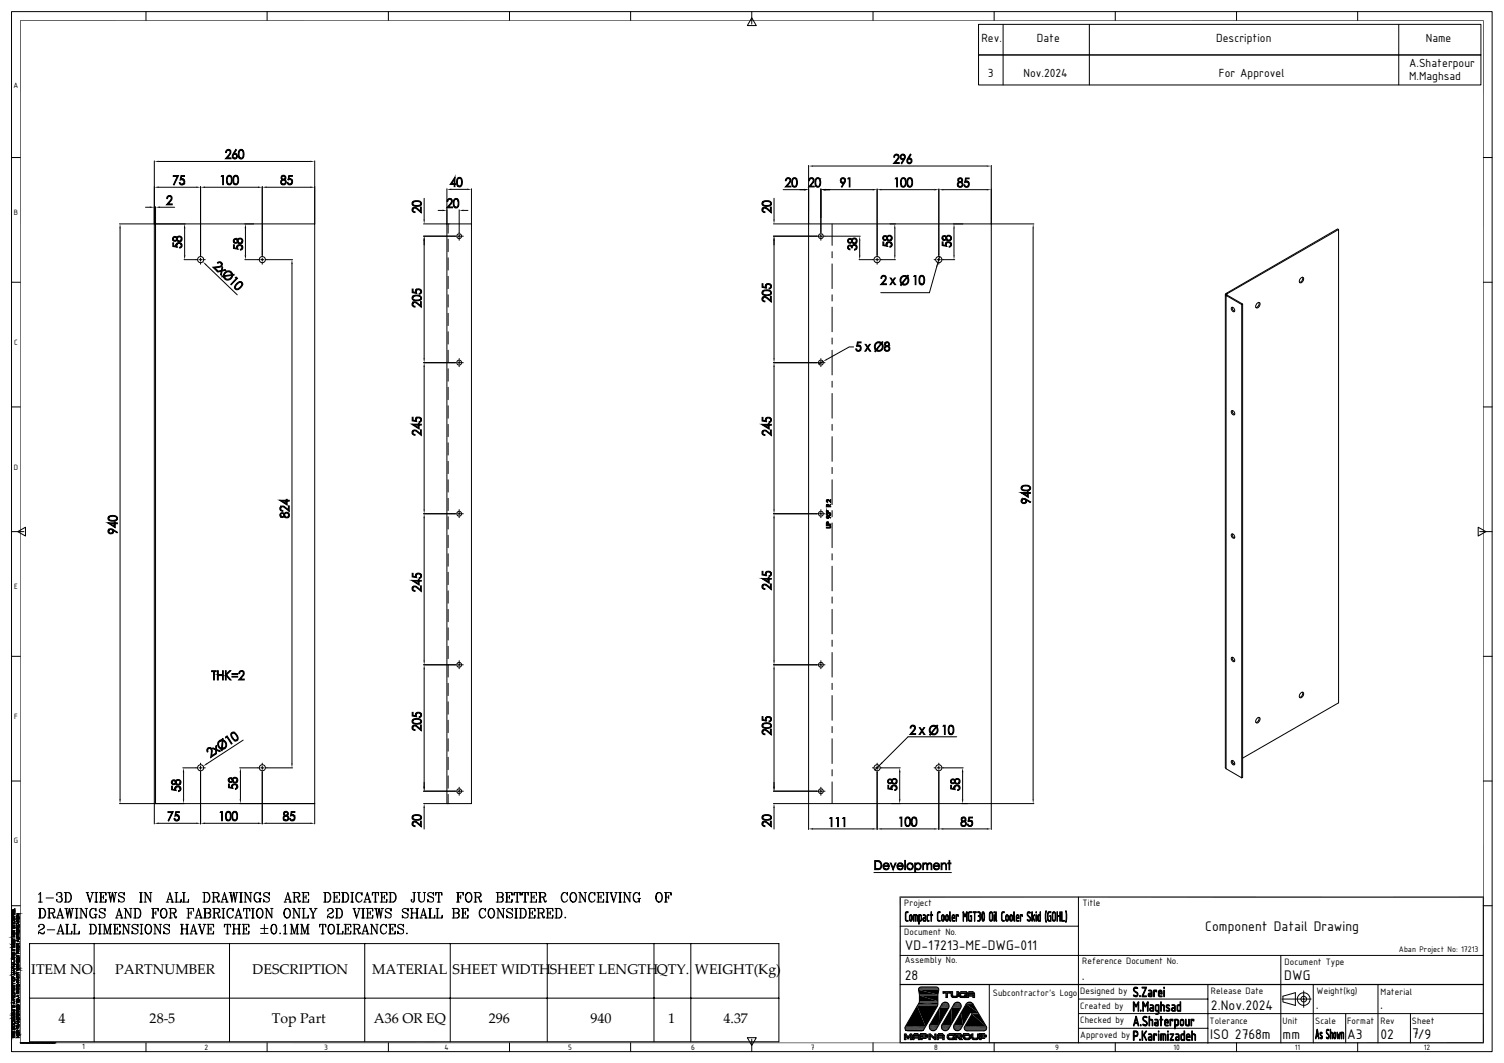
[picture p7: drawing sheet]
<svg xmlns="http://www.w3.org/2000/svg" width="420mm" height="297mm" viewBox="0 0 420 297" stroke-linecap="round" stroke-linejoin="round" font-family="sans-serif">
<defs><g id="words">
<g font-size="4.2">
<text x="336.6" y="260">Component Datail Drawing</text>
<text x="252.7" y="265.5">VD-17213-ME-DWG-011</text>
<text x="252.7" y="273.9">28</text>
<text x="302.1" y="273.8">.</text>
<text x="358.6" y="273.7">DWG</text>
<text x="338.2" y="282.1">2.Nov.2024</text>
<text x="367.5" y="282">.</text>
<text x="385.4" y="282">.</text>
<text x="337.9" y="290.3">ISO 2768m</text>
<text x="358.2" y="290.3">mm</text>
<text x="376.2" y="290.2">A3</text>
<text x="385.5" y="290.3">02</text>
<text x="394.3" y="290.1">7/9</text>
</g>
<g font-size="3.9">
<text x="8.7" y="272.1">ITEM NO.</text>
<text x="32.1" y="272">PARTNUMBER</text>
<text x="70.5" y="272.1">DESCRIPTION</text>
<text x="104" y="272">MATERIAL</text>
<text x="126.4" y="272.1">SHEET WIDTH</text>
<text x="153.5" y="272.1">SHEET LENGTH</text>
<text x="183.4" y="272.1">QTY.</text>
<text x="194.1" y="272.1">WEIGHT(Kg)</text>
<text x="16.3" y="285.7">4</text>
<text x="41.8" y="285.7">28-5</text>
<text x="75.9" y="285.7">Top Part</text>
<text x="104.4" y="285.8">A36 OR EQ</text>
<text x="136.5" y="285.7">296</text>
<text x="164.9" y="285.7">940</text>
<text x="186.6" y="285.7">1</text>
<text x="202" y="285.7">4.37</text>
</g>
<g font-size="3.6">
<text x="274.1" y="11.8">Rev.</text>
<text x="289.6" y="11.8">Date</text>
<text x="339.6" y="11.8">Description</text>
<text x="398.1" y="11.8">Name</text>
<text x="275.8" y="21.6">3</text>
<text x="285.8" y="21.6">Nov.2024</text>
<text x="340.4" y="21.4">For Approvel</text>
<text x="393.5" y="22.4">M.Maghsad</text>
<text x="393.5" y="18.8">A.Shaterpour</text>
</g>
<g font-size="2.8">
<text x="252.5" y="253">Project</text>
<text x="302.3" y="253.3">Title</text>
<text x="252.5" y="261.1">Document No.</text>
<text x="252.6" y="269.2">Assembly No.</text>
<text x="302.2" y="269.4">Reference Document No.</text>
<text x="358.7" y="269.6">Document Type</text>
<text x="277.2" y="278.4">Subcontractor’s Logo</text>
<text x="301.7" y="277.7">Designed by</text>
<text x="301.7" y="281.8">Created by</text>
<text x="338.2" y="277.7">Release Date</text>
<text x="367.7" y="277.8">Weight(kg)</text>
<text x="385.5" y="278">Material</text>
<text x="301.7" y="285.9">Checked by</text>
<text x="337.7" y="286.1">Tolerance</text>
<text x="358.2" y="286.1">Unit</text>
<text x="367.3" y="286.1">Scale</text>
<text x="376.2" y="286">Format</text>
<text x="385.5" y="286.1">Rev</text>
<text x="394.3" y="286.1">Sheet</text>
<text x="301.7" y="289.9">Approved by</text>
</g>
<text font-size="2.5" x="390.7" y="266.1">Aban Project No: 17213</text>
<g font-size="2.3">
<text x="3.8" y="24.6">A</text>
<text x="3.9" y="60.1">B</text>
<text x="3.9" y="96.4">C</text>
<text x="3.9" y="131.4">D</text>
<text x="3.9" y="164.5">E</text>
<text x="3.9" y="200.9">F</text>
<text x="3.9" y="235.7">G</text>
<text x="22.9" y="293.2">1</text>
<text x="57.1" y="293.4">2</text>
<text x="90.5" y="293.4">3</text>
<text x="124.2" y="293.4">4</text>
<text x="158.6" y="293.4">5</text>
<text x="193" y="293.4">6</text>
<text x="226.4" y="293.4">7</text>
<text x="260.9" y="293.4">8</text>
<text x="294.7" y="293.4">9</text>
<text x="327.7" y="293.4">10</text>
<text x="361.6" y="293.4">11</text>
<text x="397.6" y="293.4">12</text>
</g>
</g></defs>
<g fill="none" stroke="#000" stroke-width=".28">
<path d="M3.2 3.2h413.5v290.6h-413.5zM5.6 5.7h408.7M5.7 5.6v285.9M40.8 3.2v2.5M74.6 3.2v2.5M108.5 3.2v2.5M142.3 3.2v2.5M176.1 3.2v2.5M209.9 5l1.3 2.1h-2.5zM209.9 3.2v3.5M243.8 3.2v2.5M273.3 6.8h140.3v8.6h-140.3z"/>
<path d="M273.3 15.4h140.3v8.3h-140.3zM277.6 3.2v2.5M280.1 6.8v16.9M304.2 6.8v16.9M311.4 3.2v2.5M345.3 3.2v2.5M379.1 3.2v2.5M390.6 6.8v16.9M414.2 5.6v285.9M3.2 44h2.5M40.6 57.9h1.3M43.1 44.9v185.3"/>
<path d="M43.4 57.7v4.9M44.3 45.1h42.4M44.3 52.3h10.5M44.7 57.9h4.1M56 52.1v19.6M57.2 52.3h14.9M73.2 52.1v19.6M74.5 52.3h12.2M87.9 44.9v17.7M118.4 55.4v5.9M122.3 58.8h1.3M124.8 52.7v171.8h.3v-2.6"/>
<path d="M126 52.9h4.5M128.2 58.6v6.5M129.5 58.8h1.2M131.7 52.7v9.9M216.2 55.4v5.9M218.7 53h5.9M225.8 46.2v16.4h62.9M225.8 52.8v179M227 46.4h48.6M229.2 52.8v12.3M230.5 53h13.2M244.9 52.8v18.9"/>
<path d="M246.2 53h14.7M262.2 52.8v18.9M263.4 53h12.2M276.8 46.2v185.6M414.2 44h2.5M3.2 78.9h2.5M33.4 62.6h10v161.9M33.5 63.8v159.5M43.4 62.6h44.5v161.9h-44.1M43.4 62.6h8.3M51.4 72.5h3.8M51.6 63.8v7.5"/>
<path d="M56 72.1v.4h-.4M56 73.4v.4M56 72.5h.1M56.5 72.5h-.5v.5M56.9 72.5h.4M57.5 74l8.8 8.4M68.4 72.5h4M68.4 62.6h2.4M68.5 63.8v7.5M73.2 72.1v.4h-.4M73.2 73.4v.4M73.7 72.5h-.5v.5"/>
<path d="M74.1 72.5h7.6M81.5 73.8v139.5M118.3 62.6h13.4v161.9h-13.4M118.3 66h9.1M118.4 67.2v32.9M125.1 62.6v2.5M125.1 66.8v3.5M125.1 72v3.5M125.1 77.2v3.4M127.8 66h.4v.4M128.2 65.6v.4h.5M128.2 66.8v.3"/>
<path d="M129.1 66h.3M216 62.6h9.8M216 66h12.4M216.2 67.2v32.9M229.2 65.6v.4h-.4M229.2 66.8v.3M229.7 66h-.5v.4M230.1 66h10.1M232.4 62.6v6M232.4 70.3v1.7M232.4 73.7v6.9M239.9 72.5h4.2"/>
<path d="M240.1 67.2v4.1M244.9 72.1v.4h-.4M244.9 73.4v.4M245.4 72.5h-.5v.5M245.8 72.5h4.3M248.5 62.6h1.6M249.9 63.8v7.5M260.9 72.5h.4M262.2 72.1v.4h-.5M262.2 73.4v.4M262.4 71.7l-2.9 10.1h-13.5M262.6 72.5h-.4v.5"/>
<path d="M263 72.5h3.6M266.2 62.6h2.7M266.4 63.8v7.5M288.5 63.8v159.5M363.1 77.9a.52 .52 0 0 1 .7-.4 .52 .52 0 0 1 .2 .8 .62 .62 0 0 1-.4 .7 .62 .62 0 0 1-.8-.3zM363.7 77.5a1.12 1.12 0 0 1-.8 1.4M373.8 64.1l-.3-.1-31.1 18M414.2 78.9h2.5M125.1 82.4v3.4M125.1 87.5v3.5M125.1 92.7v3.4M125.1 97.9v3.4"/>
<path d="M232.4 82.4v1.7M232.4 85.8v6.9M232.4 94.4v1.7M232.4 97.9v6.9M238.4 96.9h-1.2l-6.3 3.5M342.2 82.2v132.3l.2 .3M342.4 82.5l4.4 2.6v132.2l-4.4-2.5zM342.4 82l-.2 .2 .2 .3 .2-.1 4.4 2.6M342.4 82l.2 .4v-.3l31.2-18v132.3l-26.8 15.4M343.9 86a.66 .66 0 0 1 .8 .3 .66 .66 0 0 1-.2 .8 .97 .97 0 0 1-.6-1.1zM344.1 85.8v.1a1.03 1.03 0 0 0 .7 1.1M346.8 85.1l.2-.1v132.2l-.2 .1"/>
<path d="M351.1 84.7a.48 .48 0 0 1 .7-.1 .48 .48 0 0 1 0 .7 .62 .62 0 0 1-.4 .7 .62 .62 0 0 1-.8-.3zM351.6 84.5a1.15 1.15 0 0 1-.9 1.4M3.2 113.7h2.5M118.3 101.3h9.1M118.4 102.5v39.8M125.1 103v3.5M125.1 108.2v3.5M125.1 113.4v3.4M125.1 118.6v3.4M127.8 101.3h.4v.5M128.2 100.9v.4h.5M128.2 100.2v.2"/>
<path d="M128.2 102.2v.2M129.1 101.3h.3M216 101.3h12.4M216.2 102.5v39.8M229.2 100.9v.4h-.4M229.2 100.2v.2M229.2 102.2v.2M229.7 101.3h-.5v.5M229.9 101l-1.3 .7M230.1 101.3h.3M232.4 106.5v1.7M232.4 109.9v6.9"/>
<path d="M232.4 118.6v1.7M344 114.8a.68 .68 0 0 1 .7 .3 .68 .68 0 0 1-.2 .8 .82 .82 0 0 1-.5-1.1zM344.1 114.7v.1a.96 .96 0 0 0 .7 1M414.2 113.7h2.5M125.1 123.7v3.5M125.1 128.9v3.4M125.1 134.1v3.4M125.1 139.2v3.5M232.4 122v6.9M232.4 130.6v1.7M232.4 134.1v6.9M3.2 148.5h3.5"/>
<path d="M5 148.5l2.1-1.2v2.5zM118.3 143.5h9.1M118.4 144.8v39.7M125.1 144.4v3.4M125.1 149.6v3.4M125.1 154.7v3.5M125.1 159.9v3.5M127.8 143.5h.4v.5M128.2 143.1v.4h.5M128.2 142.4v.3M128.2 144.4v.2M129.1 143.5h.3"/>
<path d="M216 143.5h12.4M216.2 144.8v39.7M229.2 143.1v.4h-.4M229.2 142.4v.3M229.2 144.4v.2M229.7 143.5h-.5v.5M230.1 143.5h.3M232.4 142.7v1.7M232.4 146.1v6.9M232.4 154.7v1.8M232.4 158.2v6.9M343.9 149.3a.64 .64 0 0 1 .8 .3 .64 .64 0 0 1-.2 .8 .89 .89 0 0 1-.6-1.1z"/>
<path d="M344.1 149.2a.96 .96 0 0 0 .7 1.1M412.8 147.3l2.2 1.2-2.2 1.3zM413.2 148.5h3.5M125.1 165.1v3.4M125.1 170.3v3.4M125.1 175.4v3.4M232.4 166.8v1.7M232.4 170.3v6.8M232.4 178.8v1.8M3.2 183.4h2.5M118.3 185.7h9.1M118.4 187v32.8"/>
<path d="M125.1 180.6v3.4M125.1 185.7v3.5M125.1 190.9v3.4M125.1 196.1v3.4M127.8 185.7h.4v.5M128.2 185.3v.4h.5M128.2 184.6v.3M128.2 186.6v.2M129.1 185.7h.3M216 185.7h12.4M216.2 187v32.8M229.2 185.3v.4h-.4"/>
<path d="M229.2 184.6v.3M229.2 186.6v.2M229.7 185.7h-.5v.5M230.1 185.7h.3M232.4 182.3v6.9M232.4 190.9v1.7M232.4 194.3v6.9M343.9 183.8a.66 .66 0 0 1 .8 .3 .66 .66 0 0 1-.2 .8 .97 .97 0 0 1-.6-1.1zM344.1 183.6v.1a.96 .96 0 0 0 .7 1M363.3 193.6a.49 .49 0 0 1 .7-.1 .49 .49 0 0 1 0 .8 .63 .63 0 0 1-.5 .6 .63 .63 0 0 1-.7-.3zM363.7 193.4a1.12 1.12 0 0 1-.8 1.4M414.2 183.4h2.5"/>
<path d="M3.2 218.2h2.5M51.1 214.5h4.1M51.3 215.8v7.5M56 214.1v.4h-.4M56 213.2v.4M56 215.4v14.8M56 214.5h.1M56.5 214.5h-.5v.5M56.9 214.5h.4M66.9 214.5h5.5M67.1 215.8v7.5M67.9 206.8l-10.1 6.6"/>
<path d="M73.2 214.1v.4h-.4M73.2 213.2v.4M73.2 215.4v14.8M73.7 214.5h-.5v.5M74.1 214.5h7.6M125.1 201.2v3.5M125.1 206.4v3.5M125.1 211.6v3.4M125.1 216.8v3.4M128.2 220v.2M229.2 220v.2M232.4 203v1.7"/>
<path d="M232.4 206.4v6.9M232.4 215v1.8M232.4 218.5v6M243.6 214.5h.5M244.9 214.1v.4h-.4M244.9 213.2v.4M244.9 215.4v16.4M245.4 214.5h-.5v.5M245.8 214.5h5.6M251.2 215.8v7.5M260.9 214.5h.4M262.2 214.1v.4h-.5"/>
<path d="M262.2 213.2v.4M262.2 215.4v16.4M262.6 214.5h-.4v.5M263 214.5h6M267.2 205.9h-13.6l-9.3 9.2M268.8 215.8v7.5M344 212.5a.7 .7 0 0 1 .7 .4 .7 .7 0 0 1-.2 .8 .88 .88 0 0 1-.5-1.2zM344.1 212.5a.96 .96 0 0 0 .7 1.1M344.8 213.1l-.4 .2M350.9 200.9l.2-.2a.48 .48 0 0 1 .7-.2 .48 .48 0 0 1 0 .8 .62 .62 0 0 1-.4 .6 .62 .62 0 0 1-.8-.2zM351.6 200.4a1.2 1.2 0 0 1-.9 1.5M414.2 218.2h2.5"/>
<path d="M33.4 224.5h18M44.3 230h10.5M57.2 230h14.9M66.9 224.5h21v5.7M74.5 230h12.2M118.3 221.1h9.1M118.4 225.8v5.8M127.8 221.1h.4v.4M128.2 220.6v.5h.5M128.2 221.9v.3M129.1 221.1h.3M216 224.5h72.7"/>
<path d="M216 221.1h12.4M216.2 225.8v5.8M227 231.6h16.7M229.2 220.6v.5h-.4M229.2 221.9v.3M229.7 221.1h-.5v.4M230.1 221.1h.3M246.2 231.6h14.7M263.4 231.6h12.2M3.2 253.1h2.5M10.8 249.9l.5-.5v2.6M10.8 253.8h1.1a1.48 1.48 0 0 1 .9 1.4 1.48 1.48 0 0 1-.9 1.3h-1.1"/>
<path d="M10.8 252h1M10.9 258.8v.2l-.1-.1a.83 .83 0 0 1 .8-.7 .83 .83 0 0 1 .8 .8l-.5 .5a1.32 1.32 0 0 0-1.1 1.4M11.1 253.8v2.7M11.2 249.5v2.5M11.2 253.8v2.7M11.8 258.3l.5 .5a1 1 0 0 1-1 1M11.9 253.8a1.61 1.61 0 0 1 0 2.7M12.9 250.9h2M13.2 259.8h2.1M13.3 253.8h1.4l.5 .3 .1 .5-.2 .4-1.3 .1M13.3 256.5h.8M13.7 253.8v2.7"/>
<path d="M13.8 253.8v2.7M14.4 255.1l.3 .2 .4 .9h.3M14.6 255.2l.3 1.2 .4 .1 .1-.4M14.7 253.8l.5 .5-.1 .5-.4 .3M15.7 256.5h.8M15.9 249.9v.2l-.2-.1a.77 .77 0 0 1 .9-.6 .77 .77 0 0 1 .7 .7l-.2 .3-.6 .1M16 256.5l.8-2.7 .8 2.7M16.2 255.7h1.1M16.8 249.4a.65 .65 0 0 1 .2 1l-.2 .1a.78 .78 0 0 1 .6 .8 .78 .78 0 0 1-.6 .7l-.8-.1-.3-.4 .2-.2v.2M16.8 254.2l.7 2.3M16.9 258.6l.7 2.3M17.1 250.8a.83 .83 0 0 1-.3 1.2"/>
<path d="M17.1 256.5h.8M17.9 249.4h1.2a1.48 1.48 0 0 1 .9 1.3 1.48 1.48 0 0 1-.9 1.3h-1.2M18.1 253.8h.8M18.3 249.4v2.6M18.3 258.3h.8M18.4 253.8l.5 2.7 .4-2.7 .5 2.7 .5-2.7M18.4 249.4v2.6M18.5 253.8l.4 2.1M18.7 258.3v2.6M18.8 258.3v2.6M19.1 249.4a1.61 1.61 0 0 1 0 2.6M19.5 253.8l.3 2.1"/>
<path d="M19.9 253.8h.7M20.4 258.3h.8M20.7 258.3v2.6M20.9 258.3v2.6M21 256.5h.8M21 253.8h.8M21.3 253.8v2.7M21.5 253.8v2.7M22.3 256.5h.6M22.3 253.8h.4l1.4 2.4M22.6 253.8v2.7M23.7 253.8h.8"/>
<path d="M24 249.4h.7M24.1 253.8v2.7l-1.4-2.4M24.3 249.4l.8 2.6 .8-2.6M24.4 249.4l.7 2.3M24.9 258.3h1.2a1.45 1.45 0 0 1 .9 1.3 1.45 1.45 0 0 1-.9 1.3h-1.2M25.3 258.3v2.6M25.4 258.3v2.6M25.4 249.4h.7M25.9 253.8a1.56 1.56 0 0 0 0 2.7M26.1 258.3a1.56 1.56 0 0 1 0 2.6M26.3 255.5h.8M26.5 252h.8"/>
<path d="M26.5 249.4h.8M26.7 254.2l.1 .4v-.8l-.1 .4a.89 .89 0 0 0-1.1-.3 .89 .89 0 0 0-.5 .9 1.18 1.18 0 0 0 1 1.7l.6-.4M26.7 255.5v1M26.8 255.5v1M26.8 249.4v2.6M26.9 249.4v2.6M27.5 258.3h.8M27.7 254.5l1.5 .8a.79 .79 0 0 1-.5 1.2 .79 .79 0 0 1-1-.8v.8l.1-.4M27.8 249.4h1.8v.7l-.1-.7M27.8 252h1.8v-.7l-.1 .7M27.8 258.3v2.6M27.9 258.3v2.6"/>
<path d="M28.1 249.4v2.6M28.2 249.4v2.6M28.2 250.6h.7M28.7 258.3h.5l.7 2.3M28.9 250.1v1.1M29.2 254.2l.1-.4v.8a.77 .77 0 0 0-.8-.8 .77 .77 0 0 0-.7 .9l1.5 .9M30.1 249.4h.8M30.4 249.4l.5 2.6 .5-2.6 .4 2.6 .5-2.6M30.5 249.4l.4 2M30.7 258.3h.5M30.9 258.3v2.6M31.5 249.4l.3 2"/>
<path d="M31.7 258.3h1.8v.7l-.1-.7M31.9 249.4h.7M32 258.3v2.6M32.1 258.3v2.6M32.1 259.5h.7M32.3 256.5h.6M32.5 256.5l.8-2.7 .8 2.7M32.7 255.7h1M32.8 259v1M33.1 250l1.5 .9a.79 .79 0 0 1-.5 1.1 .79 .79 0 0 1-1-.7v.7l.1-.3M33.3 254.2l.7 2.3M33.7 256.5h.6"/>
<path d="M34.1 258.3h.5l1.3 2.4M34.5 258.3v2.6M34.6 249.8l.1-.4v.7a.77 .77 0 0 0-.8-.8 .77 .77 0 0 0-.7 1l1.5 .9M34.7 256.5h.7M34.7 253.8h.4l1.4 2.4M35.1 253.8v2.7M35.6 258.3h.7M35.9 258.3v2.6l-1.3-2.4M36.2 253.8h.7M36.5 253.8v2.7l-1.4-2.4M36.9 258.9l1.5 .9a.81 .81 0 0 1-.5 1.1 .81 .81 0 0 1-1-.7v.7l.1-.3M37.3 253.8h1.2a1.48 1.48 0 0 1 .9 1.4 1.48 1.48 0 0 1-.9 1.3h-1.2"/>
<path d="M37.7 253.8v2.7M37.8 253.8v2.7M38.4 258.6l.1-.3v.7a.84 .84 0 0 0-.7-.7 .84 .84 0 0 0-.9 .6l.2 .4 1.4 .7M38.5 253.8a1.61 1.61 0 0 1 0 2.7M38.9 252h.9M38.9 249.4h.9M39.1 258.3h.8M39.3 249.4v2.6M39.4 249.4v2.6M39.5 258.3v2.6M40.2 252h.7M40.2 249.4h.5l1.4 2.4"/>
<path d="M40.6 249.4v2.6M41.3 258.3a1.41 1.41 0 0 0-.8 1.4 1.41 1.41 0 0 0 1 1.2 1.43 1.43 0 0 0 .8-1.4 1.43 1.43 0 0 0-1-1.2 1.58 1.58 0 0 0 0 2.6M41.5 258.3a1.58 1.58 0 0 1 0 2.6M41.7 249.4h.7M42.1 249.4v2.6l-1.4-2.4M42.3 253.8h1.9v.8l-.1-.8M42.3 256.5h.8M42.7 253.8v2.7M42.8 253.8v2.7M42.8 255.1h.7M42.9 258.3h.5l1.4 2.4M43.3 258.3v2.6"/>
<path d="M43.5 254.6v1M44.4 258.3h.7M44.8 258.3v2.6l-1.4-2.4M45.6 253.8a1.5 1.5 0 0 0 0 2.7 1.43 1.43 0 0 0 1.1-1.1 1.43 1.43 0 0 0-.5-1.5 .75 .75 0 0 0-1.2 .6l-.1 .8a1.15 1.15 0 0 0 .7 1.2M45.7 258.9l1.5 .9a.79 .79 0 0 1-.5 1.2 .79 .79 0 0 1-1-.8v.7l.1-.3M45.8 253.8a1.64 1.64 0 0 1 0 2.7M46.4 252h.7M46.7 252l.8-2.6 .8 2.6M46.9 251.3h1M47.2 253.8h1.4l.4 .1 .2 .4-.2 .7-1.3 .1M47.2 258.6l.1-.3v.7a.81 .81 0 0 0-.7-.7 .81 .81 0 0 0-.9 .6l.2 .4 1.4 .7M47.2 256.5h.8"/>
<path d="M47.5 249.8l.6 2.2M47.6 253.8v2.7M47.7 253.8v2.7M47.8 252h.7M48.3 255.1l.3 .2 .5 1.1 .2-.2M48.5 255.2l.4 1.2 .3 .1 .1-.4M48.6 253.8l.5 .5-.1 .5-.4 .3M48.9 252h1.7v-.7l-.1 .7M48.9 249.4h.8M49.2 249.4v2.6M49.3 249.4v2.6M50.4 258.3h.8"/>
<path d="M50.7 258.3v2.6M50.8 259.5h1.4M50.8 258.3v2.6M50.9 252h1.8v-.7l-.2 .7M50.9 249.4h.8M51.3 249.4v2.6M51.4 249.4v2.6M51.9 258.3h.8M52.2 253.8h1.9v.8l-.1-.8M52.2 256.5h.8M52.2 258.3v2.6M52.3 258.3v2.6"/>
<path d="M52.6 253.8v2.7M52.7 255.1h.7M52.7 253.8v2.7M53.4 254.6v1M54.1 258.6l.7 2.3M54.4 256.5h.7M54.7 256.5l.8-2.7 .8 2.7M54.9 255.7h1M55.3 258.3h.7M55.5 254.2l.7 2.3M55.6 258.3l.8 2.6 .8-2.6M55.7 258.3l.7 2.3"/>
<path d="M55.8 256.5h.7M56.6 249.4h1.2a1.48 1.48 0 0 1 .9 1.3 1.48 1.48 0 0 1-.9 1.3h-1.2M56.7 258.3h.7M56.9 253.8h1.4a.64 .64 0 0 1 .6 .7 .64 .64 0 0 1-.6 .6M57 249.4v2.6M57.1 249.4v2.6M57.2 253.8v2.7M57.3 253.8v2.7M57.8 258.3h1.8v.7l-.1-.7M57.8 249.4a1.61 1.61 0 0 1 0 2.6M58.1 258.3v2.6M58.3 253.8l.4 .5-.2 .7-1.2 .1"/>
<path d="M58.3 255.1a.7 .7 0 0 1 .6 .7 .7 .7 0 0 1-.6 .7h-1.4M58.3 255.1l.4 .5-.1 .6-.3 .3M58.3 259.5h.6M58.3 258.3v2.6M58.9 259v1M59.2 249.4h1.4l.5 .2 .1 .5-.2 .4-1.3 .1M59.2 252h.8M59.4 253.8h1.4l.4 .1 .2 .4-.2 .7-1.3 .1M59.4 256.5h.8M59.6 249.4v2.6M59.7 249.4v2.6M59.8 253.8v2.7"/>
<path d="M59.9 253.8v2.7M60.2 250.6l.4 .3 .4 .9h.3M60.5 255.1l.3 .2 .5 1.1 .2-.2M60.5 250.8l.3 1.1 .4 .1 .1-.3M60.6 249.4l.5 .5-.1 .5-.4 .2M60.7 255.2l.3 1.2 .4 .1 .1-.4M60.8 253.8l.5 .5-.1 .5-.4 .3M61.6 252h.8M61.9 252l.8-2.6 .8 2.6M62 256.5h.8M62 253.8h.8M62.1 251.3h1.1"/>
<path d="M62.3 253.8v2.7M62.4 253.8v2.7M62.7 249.8l.7 2.2M62.8 258.3l-.1 .7v-.7h1.7v.7l-.1-.7M63 252h.8M63.5 258.3v2.6M63.6 258.3v2.6M64 249.4h.8M64.2 253.8a1.56 1.56 0 0 0 0 2.7M64.3 249.4l.5 2.6 .4-2.6 .5 2.6 .5-2.6M64.4 249.4l.4 2M64.9 258.3h.8"/>
<path d="M65 254.2l.1 .4v-.8l-.1 .4a.89 .89 0 0 0-1.1-.3 .89 .89 0 0 0-.5 .9 1.18 1.18 0 0 0 1 1.7l.4-.1 .3-.5M65.2 258.3v2.6M65.3 259.5h1.4M65.3 258.3v2.6M65.4 249.4l.3 2M65.6 256.5h.7M65.8 256.5l.8-2.7 .8 2.7M65.8 249.4h.7M66 255.7h1.1M66.4 258.3h.8M66.6 254.2l.7 2.3M66.7 258.3v2.6"/>
<path d="M66.8 258.3v2.6M66.9 252h.8M66.9 249.4h.8M67 256.5h.6M67.2 249.4v2.6M67.4 249.4v2.6M67.6 258.3h1.9v.7l-.1-.7M68 258.3v2.6M68.1 253.8l-.1 .8v-.8h1.8v.8l-.2-.8M68.1 259.5h.7M68.1 258.3v2.6M68.2 252h.6"/>
<path d="M68.2 249.4h.4l1.4 2.4M68.5 256.5h.8M68.5 249.4v2.6M68.8 253.8v2.7M68.8 259v1M68.9 253.8v2.7M69.6 249.4h.8M70 249.4v2.6l-1.4-2.4M70.2 256.5h.8M70.2 253.8h.8M70.6 253.8v2.7M70.7 253.8v2.7"/>
<path d="M71.8 249.4a1.56 1.56 0 0 0 0 2.6M72.2 251h.8M72.4 253.8a1.41 1.41 0 0 0-.8 1.4 1.41 1.41 0 0 0 1 1.3 1.43 1.43 0 0 0 .9-1.4 1.43 1.43 0 0 0-1.1-1.3 1.58 1.58 0 0 0 0 2.7M72.6 249.8l.1 .3v-.7l-.1 .4a.89 .89 0 0 0-1.1-.4 .89 .89 0 0 0-.5 1 1.18 1.18 0 0 0 1 1.6l.6-.3M72.6 251v1M72.6 253.8a1.58 1.58 0 0 1 0 2.7M72.7 251v1M72.8 259.4h2M73.6 250l1.5 .9a.79 .79 0 0 1-.5 1.1 .79 .79 0 0 1-1-.7v.7l.1-.3M73.8 258.3v2.3M74 256.5h.7M74 253.8h.5l1.4 2.4"/>
<path d="M74.4 253.8v2.7M75.1 249.8l.1-.4v.7a.77 .77 0 0 0-.8-.8 .77 .77 0 0 0-.7 1l1.5 .9M75.6 253.8h.6M75.9 253.8v2.7l-1.4-2.4M76.4 258.3a1.58 1.58 0 0 0 0 2.6h.2a1.47 1.47 0 0 0 .6-2.1l-.2-.4-.6-.1a1.78 1.78 0 0 0 0 2.6M76.6 258.3a1.78 1.78 0 0 1 0 2.6M79.2 258.8l.5-.5v2.6M79.3 252h.7M79.5 252l.9-2.6 .8 2.6M79.6 258.4v2.5M79.8 251.3h1.1M80.1 253.8a1.41 1.41 0 0 0-.9 1.4 1.41 1.41 0 0 0 1.1 1.3 1.43 1.43 0 0 0 .8-1.4 1.43 1.43 0 0 0-1-1.3 1.58 1.58 0 0 0 0 2.7"/>
<path d="M80.3 253.8a1.58 1.58 0 0 1 0 2.7M80.4 249.8l.7 2.2M80.7 252h.7M81 258.3h.5l.7 2.3M81.7 256.5h.7M81.7 253.8h.5l1.4 2.4M81.8 249.4h1.3l.4 .1 .2 .4-.2 .6-1.2 .1M81.8 252h.8M82 253.8v2.7M82.1 249.4v2.6M82.3 249.4v2.6M82.8 250.6l.3 .3 .5 1 .3-.1"/>
<path d="M83 258.3h.4M83.1 250.8l.3 1.1 .3 .1 .2-.3M83.1 258.3v2.6M83.1 249.4l.5 .5-.1 .5-.4 .2M83.2 253.8h.7M83.6 253.8v2.7l-1.4-2.4M83.9 258.3h.5l.7 2.3M84.3 249.4h1.9v.7l-.1-.7M84.3 252h1.9v-.7l-.1 .7M84.4 256.5h1.7v-.8l-.1 .8M84.4 253.8h.8M84.7 249.4v2.6"/>
<path d="M84.7 253.8v2.7M84.8 250.6h.7M84.8 249.4v2.6M84.8 253.8v2.7M85.5 250.1v1.1M85.9 258.3h.5M86 258.3v2.6M86.4 253.8h.6M86.6 253.8l.8 1.4v1.3M86.7 253.8l.8 1.4v1.3M87 256.5h.8M87.8 253.8h.8"/>
<path d="M88.3 253.8l-.8 1.4M89.4 258.3l-.2 .7v-.7h1.8v.7l-.1-.7M90.1 258.3v2.6M90.2 258.3v2.6M90.4 249.4h1.2a1.48 1.48 0 0 1 .8 1.3 1.48 1.48 0 0 1-.8 1.3h-1.2M90.8 249.4v2.6M91.6 249.4a1.61 1.61 0 0 1 0 2.6M91.6 254.3l.1 .2h-.3a.83 .83 0 0 1 .9-.7 .83 .83 0 0 1 .8 .8l-.5 .5a1.32 1.32 0 0 0-1.2 1.4M92.4 258.3a1.5 1.5 0 0 0 0 2.6 1.43 1.43 0 0 0 1.1-1 1.43 1.43 0 0 0-.5-1.5 .71 .71 0 0 0-1.2 .5l-.1 .9a1.15 1.15 0 0 0 .7 1.1M92.5 253.8l.5 .5a1 1 0 0 1-1 1M92.6 258.3a1.64 1.64 0 0 1 0 2.6M93 249.4h1.8v.7l-.1-.7"/>
<path d="M93 252h1.8v-.7l-.1 .7M93.1 256.1l-.3 .3-1-.3-.4 .1M93.1 255.9l-.3 .6h-.4l-.6-.4M93.3 249.4v2.6M93.4 250.6h.7M93.4 249.4v2.6M93.7 253.8h1.1a1.48 1.48 0 0 1 .9 1.4 1.48 1.48 0 0 1-.9 1.3h-1.1M94 253.8v2.7M94 258.3h.8M94.1 250.1v1.1M94.1 253.8v2.7M94.4 258.3v2.6"/>
<path d="M94.5 258.3v2.6M94.8 253.8a1.61 1.61 0 0 1 0 2.7M95.4 249.4h1.2a1.48 1.48 0 0 1 .8 1.3 1.48 1.48 0 0 1-.8 1.3h-1.2M95.8 249.4v2.6M96.1 258.3h1.9v.7l-.2-.7M96.4 258.3v2.6M96.6 249.4a1.61 1.61 0 0 1 0 2.6M96.6 259.5h.7M96.6 258.3v2.6M97.3 259v1M98 252h.8M98 249.4h.8"/>
<path d="M98.3 249.4v2.6M98.4 249.4v2.6M98.6 258.3h1.3l.5 .2 .1 .5-.2 .4-1.3 .1M98.6 253.8h.6M98.8 253.8l.8 2.7 .8-2.7M98.9 253.8l.7 2.3M98.9 258.3v2.6M99 258.3v2.6M99.6 259.5l.3 .3 .4 .9h.3M99.8 259.7l.4 1.1 .3 .1 .1-.3M99.9 258.3l.5 .5-.1 .5-.4 .2M99.9 253.8h.7"/>
<path d="M100.2 249.4a1.56 1.56 0 0 0 0 2.6M101 249.8l.1 .3v-.7l-.1 .4a.89 .89 0 0 0-1.1-.4 .89 .89 0 0 0-.5 1 1.18 1.18 0 0 0 1 1.6l.7-.6M101 256.5h.8M101 253.8h.8M101.3 253.8v2.7M101.4 253.8v2.7M101.6 252h.6M101.8 252l.8-2.6 .8 2.6M102 251.3h1M102 258.6l.7 2.3M102.2 253.8h1.9v.8l-.1-.8M102.2 256.5h1.9v-.8l-.1 .8"/>
<path d="M102.6 249.8l.7 2.2M102.6 253.8v2.7M102.7 255.1h.7M102.7 253.8v2.7M103 252h.6M103.4 254.6v1M103.4 258.3h.5l1.4 2.4M103.8 258.3v2.6M104.1 249.4l-.1 .7v-.7h1.7v.7l-.1-.7M104.4 252h.8M104.6 253.8h.8M104.8 249.4v2.6"/>
<path d="M104.9 249.4v2.6M104.9 253.8l.5 2.7 .4-2.7 .5 2.7 .5-2.7M104.9 258.3h.7M105 253.8l.4 2.1M105.3 258.3v2.6l-1.4-2.4M106 253.8l.3 2.1M106.2 249.4h1.8v.7l-.1-.7M106.2 252h1.8v-.7l-.1 .7M106.4 253.8h.7M106.6 249.4v2.6M106.6 250.6h.8M107 258.3a1.56 1.56 0 0 0 0 2.6"/>
<path d="M107.4 250.1v1.1M107.6 254.5l1.5 .8a.79 .79 0 0 1-.5 1.2 .79 .79 0 0 1-1-.8v.8l.1-.4M107.8 258.6l.1 .4v-.7l-.1 .3a.89 .89 0 0 0-1-.3 .89 .89 0 0 0-.6 1 1.18 1.18 0 0 0 1 1.6l.4-.1 .3-.5M108.5 258.3h1.9v.7l-.1-.7M108.6 249.4h1.2a1.45 1.45 0 0 1 .9 1.3 1.45 1.45 0 0 1-.9 1.3h-1.2M108.9 258.3v2.6M109 249.4v2.6M109 258.3v2.6M109 259.5h.7M109.1 254.2l.1-.4v.8a.77 .77 0 0 0-.8-.8 .77 .77 0 0 0-.7 .9l1.5 .9M109.1 249.4v2.6M109.7 259v1"/>
<path d="M109.8 249.4a1.56 1.56 0 0 1 0 2.6M111.1 258.9l1.5 .9 .1 .8a.88 .88 0 0 1-.9 .3 .88 .88 0 0 1-.7-.7v.7l.1-.3M112.4 254.5l1.5 .8 .1 .8a.88 .88 0 0 1-1 .4 .88 .88 0 0 1-.6-.8v.8l.1-.4M112.6 258.6l.1-.3v.7a.81 .81 0 0 0-.8-.7 .81 .81 0 0 0-.8 .6l.2 .4 1.4 .7M113.9 254.2l.1-.4v.8a.81 .81 0 0 0-.8-.8 .81 .81 0 0 0-.8 .7l.2 .3 1.4 .8M114.6 256.5h.8M114.6 253.8h.8M114.9 253.8v2.7M115 255.1h1.4M115 253.8v2.7M115.3 249.4h.8M115.6 249.4v2.1l-.2 .5"/>
<path d="M115.7 249.4v2.1l-.3 .5a.5 .5 0 0 1-.6-.6l.1-.1v.2M116.1 256.5h.8M116.1 253.8h.8M116.4 253.8v2.7M116.5 249.4h.9M116.5 253.8v2.7M116.9 249.4v1.9a.81 .81 0 0 0 .8 .8 .81 .81 0 0 0 .8-.8v-1.9M117 249.4v1.9l.6 .7M117.2 256.5h.7M117.5 256.5l.8-2.7 .8 2.7M117.7 255.7h1M118.2 249.4h.7"/>
<path d="M118.3 254.2l.7 2.3M118.6 256.5h.7M119.5 250l1.5 .9 .1 .8a.88 .88 0 0 1-1 .3 .88 .88 0 0 1-.6-.7v.7l.1-.3M119.7 256.5h1.7v-.8l-.1 .8M119.7 253.8h.8M120 253.8v2.7M120.1 253.8v2.7M121 249.8l.1-.4v.7a.81 .81 0 0 0-.8-.7 .81 .81 0 0 0-.8 .6l.2 .4 1.4 .8M121.8 256.5h1.7v-.8l-.1 .8M121.8 253.8h.8M121.8 249.4l-.1 .7v-.7h1.7v.7l-.1-.7M122.1 253.8v2.7"/>
<path d="M122.1 252h.8M122.2 253.8v2.7M122.5 249.4v2.6M122.6 249.4v2.6M126.3 253.8h1.4a.64 .64 0 0 1 .6 .7 .64 .64 0 0 1-.6 .6M126.6 253.8v2.7M126.7 253.8v2.7M127.5 249.4h1.9v.7l-.2-.7M127.5 252h.8M127.7 253.8l.4 .5-.2 .7-1.2 .1M127.7 255.1a.7 .7 0 0 1 .6 .7 .7 .7 0 0 1-.6 .7h-1.4M127.7 255.1l.4 .5-.1 .6-.3 .3"/>
<path d="M127.8 249.4v2.6M128 250.6h.7M128 249.4v2.6M128.7 250.1v1.1M128.9 253.8h1.8v.8l-.1-.8M128.9 256.5h1.8v-.8l-.1 .8M129.2 253.8v2.7M129.3 255.1h.7M129.3 253.8v2.7M130 254.6v1M130.8 249.4a1.43 1.43 0 0 0-.9 1.4 1.43 1.43 0 0 0 1.1 1.2 1.5 1.5 0 0 0 0-2.6 1.48 1.48 0 0 0-1 1.2 1.48 1.48 0 0 0 .8 1.4M131 249.4a1.58 1.58 0 0 1 0 2.6"/>
<path d="M132.4 249.4h1.4a.64 .64 0 0 1 .6 .6 .64 .64 0 0 1-.6 .6h-1M132.4 252h.8M132.7 249.4v2.6M132.8 249.4v2.6M133.4 250.6l.4 .3 .3 .9h.4M133.6 250.8l.5 1.2h.3l.1-.3M133.8 249.4l.4 .5-.1 .5-.3 .2M134.7 253.8a1.56 1.56 0 0 0 0 2.7M135.5 254.2l.1 .4v-.8l-.1 .4a.91 .91 0 0 0-1.1-.3 .91 .91 0 0 0-.6 .9v.7a.91 .91 0 0 0 .7 1 .91 .91 0 0 0 1.1-.6M137.1 253.8a1.5 1.5 0 0 0 0 2.7 1.43 1.43 0 0 0 1.1-1.1 1.43 1.43 0 0 0-.5-1.5 .71 .71 0 0 0-1.2 .6l-.1 .8a1.15 1.15 0 0 0 .7 1.2M137.3 253.8a1.64 1.64 0 0 1 0 2.7M138.6 249.4l1.7 .1 .2 .6-.2 .4-.3 .1"/>
<path d="M138.7 256.5h.7M138.7 253.8h.5l1.4 2.4M138.9 249.4v2.6M139 249.4v2.6M139.1 253.8v2.7M140 249.4l.3 .2v.8l-.3 .2h-1M140 250.6a.7 .7 0 0 1 .6 .7 .7 .7 0 0 1-.6 .7h-1.4M140 250.6a.74 .74 0 0 1 .4 .7 .74 .74 0 0 1-.4 .7M140.2 253.8h.7M140.6 253.8v2.7l-1.4-2.4M141.1 249.4h1.9v.7l-.1-.7M141.1 252h1.9v-.7l-.1 .7"/>
<path d="M141.5 254.5l1.5 .8a.81 .81 0 0 1-.5 1.2 .81 .81 0 0 1-1-.8v.8l.1-.4M141.5 249.4v2.6M141.6 250.6h.7M141.6 249.4v2.6M142.3 250.1v1.1M143 254.2l.1-.4v.8a.84 .84 0 0 0-.7-.8 .84 .84 0 0 0-.9 .7l.2 .3 1.4 .8M143.7 249.4l-.1 .7v-.7h1.7v.7l-.1-.7M143.7 256.5h.8M143.7 253.8h.8M144 252h.9M144.1 253.8v2.7M144.2 253.8v2.7"/>
<path d="M144.4 249.4v2.6M144.5 249.4v2.6M145 253.8h1.1a1.48 1.48 0 0 1 .9 1.4 1.48 1.48 0 0 1-.9 1.3h-1.1M145.3 253.8v2.7M145.5 253.8v2.7M145.9 249.4l-.1 .7v-.7h1.7v.7l-.1-.7M146.1 253.8a1.56 1.56 0 0 1 0 2.7M146.2 252h.9M146.6 249.4v2.6M146.7 249.4v2.6M147.5 253.8h1.9v.8l-.1-.8M147.5 256.5h1.9v-.8l-.1 .8"/>
<path d="M147.9 253.8v2.7M148 249.4h1.8v.7l-.1-.7M148 252h1.8v-.7l-.1 .7M148 255.1h.7M148 253.8v2.7M148.3 249.4v2.6M148.5 250.6h.6M148.5 249.4v2.6M148.7 254.6v1M149.1 250.1v1.1M150 253.8h1.4l.4 .3 .1 .5-.2 .4-1.2 .1M150 256.5h.8"/>
<path d="M150.3 253.8v2.7M150.4 249.4h1.4a.64 .64 0 0 1 .6 .6 .64 .64 0 0 1-.6 .6h-.9M150.4 252h.8M150.5 253.8v2.7M150.7 249.4v2.6M150.9 249.4v2.6M151 255.1l.4 .2 .3 .9h.4M151.3 255.2l.3 1.2 .3 .1 .2-.4M151.4 253.8l.4 .5-.1 .5-.3 .3M151.5 250.6l.3 .3 .3 .9h.4M151.7 250.8l.4 1.2h.3l.1-.3M151.8 249.4l.5 .5-.2 .5-.3 .2"/>
<path d="M152.5 253.8h1.9v.8l-.1-.8M152.5 256.5h1.9v-.8l-.1 .8M152.9 253.8v2.7M153 255.1h.7M153 253.8v2.7M153.7 254.6v1M155 253.8h1.1a1.48 1.48 0 0 1 .9 1.4 1.48 1.48 0 0 1-.9 1.3h-1.1M155.3 253.8v2.7M155.4 253.8v2.7M156.1 253.8a1.61 1.61 0 0 1 0 2.7M157.5 249.4a1.61 1.61 0 0 0 0 2.6M157.7 256.4h.3z"/>
<path d="M158.4 249.8l.1 .3v-.7l-.1 .4a.91 .91 0 0 0-1.1-.4 .91 .91 0 0 0-.6 1v.6a.89 .89 0 0 0 .7 1 .89 .89 0 0 0 1.1-.6M160 249.4a1.43 1.43 0 0 0-.8 1.4 1.43 1.43 0 0 0 1 1.2 1.41 1.41 0 0 0 .8-1.4 1.41 1.41 0 0 0-1-1.2 1.58 1.58 0 0 0 0 2.6M160.2 249.4a1.58 1.58 0 0 1 0 2.6M161.6 252h.7M161.6 249.4h.5l1.3 2.4M162 249.4v2.6M163.1 249.4h.7M163.4 249.4v2.6l-1.3-2.4M165.2 249.4a1.61 1.61 0 0 0 0 2.6M166 249.8l.1 .3v-.7l-.1 .4a.91 .91 0 0 0-1-.4 .91 .91 0 0 0-.6 1v.6a.89 .89 0 0 0 .7 1 .89 .89 0 0 0 1-.6M166.7 249.4h1.9v.7l-.2-.7M166.7 252h1.9v-.7l-.2 .7"/>
<path d="M167 249.4v2.6M167.2 250.6h.7M167.2 249.4v2.6M167.9 250.1v1.1M169.2 252h.8M169.2 249.4h.8M169.5 249.4v2.6M169.6 249.4v2.6M170.3 249.4h.7M170.5 249.4l.9 2.6 .8-2.6M170.6 249.4l.8 2.3M171.7 249.4h.7"/>
<path d="M172.8 252h.8M172.8 249.4h.8M173.1 249.4v2.6M173.2 249.4v2.6M174 252h.7M174 249.4h.5l1.4 2.4M174.4 249.4v2.6M175.5 249.4h.7M175.9 249.4v2.6l-1.4-2.4M177.6 249.4a1.56 1.56 0 0 0 0 2.6M178.1 251h.8M178.4 249.8l.2 .3v-.7l-.2 .4a.89 .89 0 0 0-1-.4 .89 .89 0 0 0-.6 1 1.18 1.18 0 0 0 1 1.6l.6-.3"/>
<path d="M178.4 251v1M178.6 251v1M183.9 249.4a1.43 1.43 0 0 0-.8 1.4 1.43 1.43 0 0 0 1 1.2 1.43 1.43 0 0 0 .9-1.4 1.43 1.43 0 0 0-1.1-1.2 1.58 1.58 0 0 0 0 2.6M184.1 249.4a1.58 1.58 0 0 1 0 2.6M185.5 249.4h1.9v.7l-.1-.7M185.5 252h.9M185.9 249.4v2.6M186 250.6h.7M186 249.4v2.6M186.7 250.1v1.1M244.1 243.8h21.6M251.4 258.8h49.8"/>
<path d="M301.2 250.6v40.8M414.2 253.1h2.5M8.3 263.6h209.2v27.5h-209.2zM8.3 278.9h209.2M12.4 260.6l-.4 .2-.9-.2-.3 .1M12.4 260.3l-.3 .6h-.4l-.6-.3M15.9 260.9h.7M16.1 260.9l.8-2.6 .8 2.6M16.3 260.2h1.1M17.3 260.9h.6M18.3 260.9h1.8v-.7l-.2 .7M20.4 260.9h1.7v-.7l-.1 .7"/>
<path d="M26.3 263.6v27.5M27.5 260.9h.8M28.7 260.9h.8M29.1 260.9v-2.6l.8 2.6 .8-2.6v2.6M30.4 260.9h.8M31.7 260.9h1.8v-.7l-.1 .7M34.1 260.9h.7M39.1 260.9h.8M42.9 260.9h.7M50.4 260.9h.8M51.9 260.9h.8M53 260.9h.7"/>
<path d="M53.3 260.9l.8-2.6 .8 2.6M53.5 260.2h1M54.4 260.9h.7M57.8 260.9h1.8v-.7l-.1 .7M63.1 260.9h.8M64.1 263.6v27.5M64.9 260.9h.8M66.4 260.9h.8M67.6 260.9h1.9v-.7l-.1 .7M72.8 260.8h2M78.1 260.8h.3zM79.2 260.9h1"/>
<path d="M81 260.9h.7M81.4 260.9v-2.6l.8 2.6 .8-2.6v2.6M82.6 260.9h.8M83.9 260.9h.7M84.2 260.9v-2.6l.9 2.6 .8-2.6v2.6M85.6 260.9h.8M89.7 260.9h.8M94 260.9h1.8v-.7l-.2 .7M96.1 260.9h1.9v-.7l-.2 .7M98.6 260.9h.8M101 260.9h.7M101.2 260.9l.8-2.6 .8 2.6"/>
<path d="M101.4 260.2h1.1M101.9 263.6v27.5M102.4 260.9h.7M103.4 260.9h.7M108.5 260.9h1.9v-.7l-.1 .7M113.6 260.7v.2zM125.7 263.6v27.5M152.8 263.6v27.5M182.6 263.6v27.5M192.9 263.6v27.5M251.4 266.9h162.8M251.4 275.1h162.8"/>
<path d="M256.5 276.2h5.7M256.5 276.4h5.7M256.5 276.5h5.7M256.5 276.1h5.6M256.6 276h5.4M256.7 275.9h5.3M256.7 280h5.2M256.8 278h5.1M256.8 279.8h5.1M256.8 275.9h5.1l.3 .7-.3 1.3v2.8l-4 7.1-.6 .2h-3.8a.78 .78 0 0 1-.7-1.2l3.9-6.6 .1-2.3-.3-1.3zM256.8 275.9h5.1M257 275.8h4.6"/>
<path d="M263.4 277.1h2v.4h-.8v1.2h-.4v-1.2h-.8zM265.6 277.1h.4v1l.2 .2 1-.1v-1.1h.4l-.1 1.3a1.47 1.47 0 0 1-1.6 .2l-.3-.5zM268.1 277.1h1.8v.4h-1.4l-.2 .2 .2 .6h.7l.3-.4h.4v.8h-1.5a.9 .9 0 0 1-.3-1.6zM269.5 278.7h.1M270.4 277.1a1.46 1.46 0 0 1 1.7 .3l.1 1.3h-.5v-.4h-1.2v.4h-.4v-1zM270.6 277.6l.9-.1 .2 .4h-1.2zM276.3 275.1v16.3M301.2 279.1h36.1M337.3 275.1v16.4M357.7 266.9v24.5M358 279.1h8.1M358.3 278.3l3.4-.9v3.5l-3.4-1z"/>
<path d="M364.1 276.8v4.7M366.7 275.1v16.3M384.8 275.1v16.3M5.6 291.4h408.7M5.7 291.4h9.6zM6.1 291.4h.3M6.9 291.4h.2M7.8 291.3v.1M8.6 291.3v.1M8.6 291.4h.2M9.3 291.4h.2M10 291.4h.2"/>
<path d="M10.2 291.3v.1M11 291.3v.1M11 291.4h.2M11.7 291.4h.2M12.7 291.3l-.3 .1M13.4 291.3l.2 .1M14.1 291.4h.3M14.8 291.4h.2M15.1 291.3v.1M40.8 291.4v2.4M74.6 291.4v2.4M108.5 291.4v2.4"/>
<path d="M142.3 291.4v2.4M176.1 291.4v2.4M208.7 289.9h2.5l-1.3 2.2zM209.9 290.4v3.4M243.8 291.4v2.4M252.6 288.9h.4l.6 .8 .6-.8h.4v1.6h-.4v-1l-.6 .9-.6-.9v1h-.4zM252.7 287h5.7M252.7 287.2h5.6M252.7 287.3h5.5M252.7 286.9h5.8M252.7 287.5h5.4M252.8 287.6h5.3"/>
<path d="M252.8 287.6h5.2M252.9 287.7h5.1M252.9 287.8h5M253.1 287.9h4.7M253.2 288h4.4M254.9 289.2a1.47 1.47 0 0 1 1.7-.2l.3 .5v1h-.4v-.4h-1.3v.4h-.4zM255.3 289.3h1l.2 .4h-1.3zM256.1 281h5.7M256.2 280.9h5.7M256.3 280.7h5.6M256.7 280.1h5.2M257.1 288.9h1.4a.59 .59 0 0 1 .6 .9l-.3 .2-1.3 .1v.4h-.4z"/>
<path d="M257.1 289.2h2M257.1 289.7h2M257.5 289.3l.2 .4 1-.1-.2-.3M259.4 288.9h.4l1.2 1v-1h.4v1.6h-.4l-1.2-1.1v1.1h-.4zM259.5 286.6h2.5M259.5 286.9h2.5M259.5 287.1h2.3M259.5 287.2h2.2M259.5 286.5h2.7M259.6 287.4h2M261.7 289.2a1.46 1.46 0 0 1 1.9 0l.1 1.3h-.4v-.4h-1.3v.4h-.3zM262.1 289.3h1l.2 .4h-1.3z"/>
<path d="M262.4 281.5h2.6M262.5 281.3h2.5M262.6 281.1h2.4M262.8 280.9h2.2M262.9 280.7h2.1M262.9 286.7h2.5M262.9 286.9h2.4M262.9 287.1h2.3M262.9 287.3h2.2M262.9 286.5h2.7M263.3 280.2a1.09 1.09 0 0 1 1.4 0 1.09 1.09 0 0 1 .2 1.4l-3.4 5.9a1.1 1.1 0 0 1-1.5 .4 1.1 1.1 0 0 1-.4-1.5zM264.6 289.2l.5-.3h1.4v.4h-1.4l-.2 .2 .1 .5 .1 .1h.8l.2-.4h.4v.8l-.4-.1a1.55 1.55 0 0 1-1.5-.2z"/>
<path d="M265.8 281.5h2.6M265.9 281.3h2.5M266 281.1h2.4M266.1 280.9h2.3M266.3 280.7h2.1M266.3 286.6h2.5M266.3 286.9h2.4M266.3 287.1h2.3M266.3 287.2h2.2M266.3 286.5h2.6M266.7 280.2a1.09 1.09 0 0 1 1.4 0 1.09 1.09 0 0 1 .2 1.4l-3.4 5.9a1.1 1.1 0 0 1-1.5 .4 1.1 1.1 0 0 1-.4-1.5zM266.8 288.9l1.7 .1 .3 .5-.4 .6 .4 .4h-.3l-.8-.8 .7-.1-.2-.3h-1v1.2h-.4z"/>
<path d="M267.2 289.7h.3l.8 .8h-.3zM268.4 283h2.5M269 288.9l1.8 .1a.84 .84 0 0 1 .3 .8 .84 .84 0 0 1-.6 .7h-.8l-.6-.3zM269 289.2h2.1M269 289.3h2.1M269.2 287h6.3M269.2 287.2h6.3M269.2 287.3h6.3M269.3 286.9h6.2M269.3 287.5h6.2M269.3 287.6h6.2M269.4 287.8h6"/>
<path d="M269.5 289.3v.6l.2 .2 .9-.1 .1-.5-.2-.2M269.5 287.9h5.8M269.6 287.9h5.6M269.7 288h5.4M270.1 280.2a1.09 1.09 0 0 1 1.6 .3l3.8 6.3a.82 .82 0 0 1-.7 1.2h-4.8a.78 .78 0 0 1-.6-1.2l2-3.5-.1-.4-.5 .1-2.5 4.5a1.1 1.1 0 0 1-1.5 .4 1.1 1.1 0 0 1-.4-1.5zM271 282.9l-2.6 .1M271.1 282.9h-2.7M271.3 288.9h.4v1l.2 .2 1-.1 .1-1.1h.3v1.3a1.47 1.47 0 0 1-1.7 .2l-.3-.5zM273.6 289.2h2M273.6 289.7h2M273.7 288.9a.59 .59 0 0 1 .5 .9l-.5 .3M273.7 289.3l.2 .2-.2 .2"/>
<path d="M274 289.3l.2 .4h.8M275 288.9h-1.4v1.6h.4v-.4h1M277.6 291.4v2.4M301.2 283.2h113M301.2 287.3h36.1M311.4 291.4v2.4M345.3 291.4v2.4M375.8 283.2v8.2M379.1 291.4v2.4M393.9 283.2v8.2"/>
<circle cx="56" cy="72.5" r=".86"/>
<circle cx="73.3" cy="72.5" r=".86"/>
<circle cx="128.2" cy="66" r=".68"/>
<circle cx="229.3" cy="66" r=".7"/>
<circle cx="244.9" cy="72.5" r=".86"/>
<circle cx="262.2" cy="72.5" r=".86"/>
<circle cx="128.2" cy="101.3" r=".69"/>
<circle cx="229.2" cy="101.3" r=".71"/>
<circle cx="128.2" cy="143.5" r=".68"/>
<circle cx="229.3" cy="143.5" r=".7"/>
<circle cx="128.2" cy="185.7" r=".68"/>
<circle cx="229.3" cy="185.7" r=".7"/>
<circle cx="56" cy="214.5" r=".86"/>
<circle cx="73.3" cy="214.5" r=".86"/>
<circle cx="244.9" cy="214.5" r=".86"/>
<circle cx="262.2" cy="214.5" r=".86"/>
<circle cx="128.2" cy="221.1" r=".68"/>
<circle cx="229.3" cy="221.1" r=".7"/>
<circle cx="364.1" cy="279.1" r="1.77"/>
<circle cx="364.1" cy="279.2" r=".8"/>
</g>
<g fill="#000">
<path d="M41.9 57.7l1.2 .2-1.2 .2zM43.1 45.1l1.2-.2v.4zM43.1 52.3l1.2-.2v.4zM43.4 57.9l1.3-.2v.4zM54.8 52.1l1.2 .2-1.2 .2zM56 52.3l1.2-.2v.4zM72.1 52.1l1.1 .2-1.1 .2zM73.2 52.3l1.3-.2v.4zM86.7 44.9l1.2 .2-1.2 .2zM86.7 52.1l1.2 .2-1.2 .2zM123.6 58.6l1.2 .2-1.2 .2zM124.8 52.9l1.2-.2v.4z"/>
<path d="M128.2 58.8l1.3-.2v.4zM130.5 52.7l1.2 .2-1.2 .2zM224.6 52.8l1.2 .2-1.2 .2zM225.8 46.4l1.2-.2v.4zM229.2 53l1.3-.2v.4zM243.7 52.8l1.2 .2-1.2 .2zM244.9 53l1.3-.2v.4zM260.9 52.8l1.3 .2-1.3 .2zM262.2 53l1.2-.2v.4zM275.6 46.2l1.2 .2-1.2 .2zM275.6 52.8l1.2 .2-1.2 .2zM33.5 62.6l.2 1.2h-.4z"/>
<path d="M51.4 71.3h.4l-.2 1.2zM51.6 62.6l.2 1.2h-.4zM56.6 73.1l1.1 .7-.3 .3zM68.3 71.3h.4l-.2 1.2zM68.5 62.6l.2 1.2h-.4zM81.5 72.5l.2 1.3h-.4zM118.4 66l.3 1.2h-.5zM118.2 61.3h.5l-.3 1.3zM216.2 66l.2 1.2h-.5zM215.9 61.3h.5l-.2 1.3zM240.1 66l.2 1.2h-.4zM239.9 71.3h.4l-.2 1.2z"/>
<path d="M249.7 71.3h.4l-.2 1.2zM249.9 62.6l.2 1.2h-.4zM261.9 73.4l-.2 1.2-.2-.1zM266.2 71.3h.4l-.2 1.2zM266.4 62.6l.2 1.2h-.4zM288.5 62.6l.2 1.2h-.4zM118.2 100.1h.5l-.3 1.2zM118.4 101.3l.3 1.2h-.5zM215.9 100.1h.5l-.2 1.2zM216.2 101.3l.2 1.2h-.5zM229.9 101l.9-.8 .2 .4zM118.2 142.3h.5l-.3 1.2z"/>
<path d="M118.4 143.5l.3 1.3h-.5zM215.9 142.3h.5l-.2 1.2zM216.2 143.5l.2 1.3h-.5zM118.2 184.5h.5l-.3 1.2zM118.4 185.7l.3 1.3h-.5zM215.9 184.5h.5l-.2 1.2zM216.2 185.7l.2 1.3h-.5zM51.3 214.5l.1 1.3h-.3zM56.8 214.1l.9-.9 .2 .4zM67.1 214.5l.2 1.3h-.4zM81.3 213.3h.4l-.2 1.2zM118.2 219.8h.5l-.3 1.3z"/>
<path d="M215.9 219.8h.5l-.2 1.3zM246.3 213l.2 .1-1 .8zM251.2 214.5l.3 1.3h-.5zM268.8 214.5l.2 1.3h-.4zM33.3 223.3h.4l-.2 1.2zM43.1 230l1.2-.2v.4zM51.1 223.3h.3l-.1 1.2zM54.8 229.8l1.2 .2-1.2 .2zM56 230l1.2-.2v.4zM66.9 223.3h.4l-.2 1.2zM72.1 229.8l1.1 .2-1.1 .2zM73.2 230l1.3-.2v.4z"/>
<path d="M86.7 229.8l1.2 .2-1.2 .2zM118.4 224.5l.3 1.3h-.5zM216.2 224.5l.2 1.3h-.5zM225.8 231.6l1.2-.2v.4zM243.7 231.4l1.2 .2-1.2 .2zM244.9 231.6l1.3-.2v.4zM251 223.3h.5l-.3 1.2zM260.9 231.4l1.3 .2-1.3 .2zM262.2 231.6l1.2-.2v.4zM268.6 223.3h.4l-.2 1.2zM275.6 231.4l1.2 .2-1.2 .2zM288.3 223.3h.4l-.2 1.2z"/>
<path d="M256.5 276.6l5.4 1.3h-5.1zM256.5 276.6h5.7l-.3 1.3zM256.8 278.1l5.1 1.7h-5.1zM256.8 278.1h5.1v1.7zM263.7 280h.5zM263.9 280h.3zM263.9 280h.2zM264.2 277.5l.4 1.2h-.4zM264.2 277.5h.4v1.2zM265.6 277.1l.4 1h-.4zM265.6 277.1h.4v1zM265.6 278.1h.4z"/>
<path d="M265.6 278.1l.4 .1zM265.6 278.2h.5zM265.6 278.2l.5 .1zM265.6 278.3h.5zM265.6 278.3h.6zM265.6 278.3h2zM265.6 278.3l1.9 .2zM265.7 278.5h1.8zM265.8 278.5l1.6 .1zM265.8 278.5h1.7zM265.9 278.6l1.3 .1zM265.9 278.6h1.5z"/>
<path d="M266 278.7h1.2zM266.1 278.7h.9zM266.1 278.7h1.1zM267 278.3h.6zM267.1 278.3h.5zM267.2 278.2h.4zM267.2 278.2l.4 .1zM267.2 277.1l.4 1h-.4zM267.2 277.1h.4v1zM267.2 278.1h.4zM267.2 278.1l.4 .1zM267.1 280h.5z"/>
<path d="M267.2 280h.4zM267.2 280h.3zM267.3 280h.2zM267.8 277.5l.6 .1zM267.8 277.5h.6zM267.8 277.6h.5zM267.8 277.6h.6zM267.8 277.6l.5 .1zM267.8 277.7h.5zM267.8 277.7l.5 .4h-.5zM267.8 277.7h.5v.4zM267.8 278.1h.5z"/>
<path d="M267.8 278.1l.5 .1zM267.8 278.2h.5zM267.8 278.2l.6 .1zM267.8 278.3h.6zM267.9 277.5h2zM267.9 277.5h.5zM267.9 277.5h.6zM267.9 278.3h.5zM267.9 278.3h.6zM267.9 278.3h2zM267.9 278.3l2 .2zM267.9 277.4l2 .1z"/>
<path d="M267.9 278.5h2zM267.9 277.4h2zM268 277.3l1.9 .1zM268 278.5l1.9 .1zM268.1 277.2l1.8 .1zM268.1 278.6l1.8 .1zM268.1 277.2h1.8zM268.2 277.1l1.7 .1zM268.2 278.7h1.7zM268.3 278.7h1.1zM268.3 278.7h1.2zM268.2 277.1h1.7z"/>
<path d="M268.4 277.1h1.5zM268.4 278.7h1zM268.4 278.7h.9zM269.2 278.3h.7zM269.3 278.3h.6zM269.4 278.2l.5 .1zM269.4 278.3h.5zM269.4 278.2h.5zM269.5 277.9l.4 .2h-.4zM269.5 277.9h.4v.2zM269.5 278.1h.4zM269.5 278.1l.4 .1z"/>
<path d="M269.5 278.2h.4zM269.5 278.7h.4zM270.1 277.6h.5zM270.1 277.6l.4 .1zM270.1 277.7h.4zM270.1 277.7l.4 .2h-.4zM270.1 277.7h.4v.2zM270.1 278.3l.4 .4h-.4zM270.1 278.3h.4v.4zM270.1 277.5h2zM270.1 277.5h.6zM270.1 277.5h.5z"/>
<path d="M270.1 277.5l.5 .1zM270.2 277.4l1.9 .1zM270.3 277.3l1.7 .1zM270.3 277.3h1.6zM270.3 277.2l1.6 .1zM270.3 277.2h1.6zM270.5 277.1l1.4 .1zM270.5 277.1h1.2zM270.6 277.1h1.1zM270.5 280h.5zM270.6 280h.4zM270.7 277.1h1z"/>
<path d="M270.6 280h.2zM271.5 277.5h.6zM271.6 277.5h.5zM271.6 277.5l.5 .1zM271.7 277.6h.4zM271.7 277.6l.4 .1zM271.7 277.7h.4zM271.7 277.7h.5zM271.7 277.7l.5 .2h-.5zM271.7 277.7h.5v.2zM271.7 278.3l.5 .4h-.5zM271.7 278.3h.5v.4z"/>
<path d="M252.6 288.9l.9 .6h-.9zM252.6 288.9h.4l.5 .6zM252.6 289.5l.4 1h-.4zM252.6 289.5h.4v1zM253 289.5l.6 .2zM253.1 289.7l.5 .7zM253.1 289.7h1l-.5 .7zM253.6 289.7h.5zM253.7 289.5h.5zM254.2 288.9l.4 .6h-.9zM254.2 288.9h.4v.6zM254.2 289.5l.4 1h-.4z"/>
<path d="M254.2 289.5h.4v1zM254.8 289.3h.5zM254.8 289.3h.6zM254.8 289.3l.5 .1zM254.8 289.4h.4zM254.8 289.4h.5zM254.8 289.4l.4 .1zM254.8 289.5l.4 .2h-.4zM254.8 289.5h.4v.2zM254.8 290.1l.4 .4h-.4zM254.8 290.1h.4v.4zM254.9 289.3h1.9z"/>
<path d="M254.9 289.3h.5zM254.9 289.1l1.9 .2zM254.9 289.1h1.9zM255 289l1.8 .1zM255.1 289h1.6zM255.1 289h1.5zM255.2 288.9l1.4 .1zM255.2 288.9h1.3zM255.3 288.9h1.2zM255.3 288.9h1.1zM255.4 288.9h1zM256.1 281.1l2.4 5.7h-5.7z"/>
<path d="M256.1 281.1h5.7l-3.3 5.7zM256.3 289.3h.5zM256.4 289.3h.4zM256.4 289.3h.5zM256.5 289.3h.4zM256.5 289.3l.4 .1zM256.5 289.4h.4zM256.5 289.4l.4 .1zM256.5 289.5l.4 .2h-.4zM256.5 289.5h.4v.2zM256.5 290.1l.4 .4h-.4zM256.5 290.1h.4v.4z"/>
<path d="M256.7 280.2l5.2 .5h-5.5zM256.7 280.2h5.2v.5zM257.1 288.9h1.6zM257.1 288.9l1.8 .1zM257.1 289h1.9zM257.1 289l1.9 .1zM257.1 289.1l2 .1zM257.1 289.3l.4 .2h-.4zM257.1 289.3h.4v.2zM257.1 289.5h.4zM257.1 289.5h.5zM257.1 289.5l.5 .1z"/>
<path d="M257.1 289.6h.5zM257.1 289.6l.5 .1zM257.1 289.7h.6zM257.1 289.7h2zM257.1 289.7l1.9 .1zM257.1 289.8l1.9 .1zM257.1 289.8h1.9zM257.1 289.9l1.8 .1zM257.1 289.9h1.9zM257.1 290l1.6 .1zM257.1 290h1.8zM257.1 290.1h1.6z"/>
<path d="M257.1 290.1h1.4zM257.1 290.1l.4 .4h-.4zM257.1 290.1h.4v.4zM258.5 289.3h.6zM258.6 289.3h.5zM258.5 289.7h.6zM258.6 289.7h.5zM258.7 289.3h.4zM258.7 289.6h.4zM258.7 289.6l.4 .1zM258.7 289.3l.4 .1zM258.7 289.4h.5z"/>
<path d="M258.7 289.4l.5 .1zM258.7 289.5h.5zM258.7 289.5h.4zM258.7 289.5l.4 .1zM259.4 288.9l1 .5h-1zM259.4 288.9h.4l.6 .5zM259.4 289.4h.4zM259.4 289.4l.4 1.1h-.4zM259.4 289.4h.4v1.1zM259.6 287.3l1.9 .2zM259.6 287.5h1.9zM259.7 287.5l1.7 .1z"/>
<path d="M259.7 287.5h1.8zM259.8 287.6l1.6 .1zM259.8 287.6h1.6zM259.8 287.7l1.5 .1zM259.8 287.7h1.6zM259.8 289.4h.6zM259.8 289.4l1.2 .5h-.7zM259.8 289.4h.6l.6 .5zM259.9 287.8h1.3zM259.9 287.8h1.4zM260 287.8l1.1 .1zM260 287.8h1.2z"/>
<path d="M260.1 287.9h.9zM260.1 287.9h1zM260.1 287.9h.8zM260.3 287.9l.6 .1zM260.3 287.9h.6zM260.3 288h.4zM260.3 288h.6zM260.3 289.9h.7zM260.4 289.9l1 .6h-.4zM260.4 289.9h1v.6zM260.5 288h.2zM261 288.9l.4 1h-.4z"/>
<path d="M261 288.9h.4v1zM261 289.9h.4zM261.7 289.3h.5zM261.7 289.3h.6zM261.7 289.3h.4zM261.7 289.3l.4 .1zM261.7 289.4h.3zM261.7 289.4h.4zM261.7 289.4l.3 .1zM261.7 289.5l.3 .2h-.3zM261.7 289.5h.3v.2zM261.7 290.1l.3 .4h-.3z"/>
<path d="M261.7 290.1h.3v.4zM261.7 289.3h2zM261.7 289.1l2 .2zM261.8 289l1.8 .1zM261.8 289h1.7zM261.9 289h1.6zM261.9 289h1.5zM262 288.9l1.4 .1zM262 288.9h1.3zM262.1 288.9h1.2zM262.1 288.9h1.1zM262.3 288.9h.9z"/>
<path d="M262.4 281.6l-.2 4.8h-2.6zM262.4 281.6h2.5l-2.7 4.8zM263 287.4l1.9 .1zM263 287.4h2zM263 280.5l2 .1zM263 287.5l1.8 .1zM263 287.5h1.9zM263.1 289.3h.6zM263.1 280.4l1.8 .1h-1.9zM263.1 280.4l1.8 .1zM263.1 287.6h1.7zM263.1 280.4h1.7z"/>
<path d="M263.1 287.6l1.6 .1zM263.2 289.3h.5zM263.2 289.3l.5 .1zM263.3 280.2l1.5 .2zM263.3 287.7l1.3 .1zM263.3 287.7h1.4zM263.3 289.4h.4zM263.3 289.4l.4 .1zM263.3 289.5l.4 .2h-.4zM263.3 289.5h.4v.2zM263.3 290.1l.4 .4h-.4zM263.3 290.1h.4v.4z"/>
<path d="M263.3 280.2h1.4zM263.3 287.8l1.2 .1zM263.3 287.8h1.3zM263.3 280.2h1.3zM263.4 280.1l1.2 .1zM263.4 287.9h1.1zM263.5 280.1h1zM263.5 287.9h.8zM263.5 287.9h1zM263.6 287.9l.6 .1zM263.6 287.9h.7zM263.7 280l.8 .1z"/>
<path d="M263.7 280h.6zM263.7 288h.4zM263.7 288h.5zM263.8 288h.3zM263.9 288h.2zM264.5 289.3h.5zM264.5 289.3l.4 .1zM264.5 289.4h.4zM264.5 289.4l.4 .1zM264.5 289.5l.4 .4h-.4zM264.5 289.5h.4v.4zM264.5 289.9h.4z"/>
<path d="M264.5 289.9l.4 .1zM264.5 290h.5zM264.5 289.3h2zM264.5 289.3h.6zM264.5 290l.5 .1zM264.5 290.1h.5zM264.5 290.1h.6zM264.5 290.1h2zM264.5 290.1l2 .1zM264.6 289.1l1.9 .2h-2zM264.6 289.1l1.9 .2zM264.6 290.2l1.9 .1z"/>
<path d="M264.7 289l1.8 .1zM264.7 290.3l1.8 .1zM264.7 289h1.8zM264.8 289h1.7zM264.8 290.4h1.7zM264.9 288.9l1.6 .1zM264.9 290.4h1.6zM264.9 290.4l1.2 .1zM264.9 290.4h1.2zM264.9 288.9h1.6zM265 288.9h1.5zM265 290.5h1z"/>
<path d="M265 290.5h1.1zM265 290.5h.9zM265.1 288.9h1.4zM265.8 281.6l-.2 4.8h-2.6zM265.8 281.6h2.5l-2.7 4.8zM265.9 290.1h.6zM266 290.1h.5zM266.1 290l.4 .1zM266.1 290.1h.4zM266.1 290h.4zM266.1 289.7l.4 .2h-.4zM266.1 289.7h.4v.2z"/>
<path d="M266.1 289.9h.4zM266.1 289.9l.4 .1zM266.1 290.4l.4 .1zM266.1 290.5h.4zM266.4 287.3l1.9 .2zM266.4 287.3h2zM266.4 280.5l2 .1zM266.4 287.5h1.9zM266.4 287.5l1.8 .1zM266.5 280.4l1.8 .1h-1.9zM266.5 280.4l1.8 .1zM266.5 280.4h1.7z"/>
<path d="M266.5 287.6l1.6 .1zM266.5 287.6h1.7zM266.6 287.7l1.5 .1zM266.6 287.7h1.5zM266.7 280.2l1.5 .2zM266.7 287.8h1.3zM266.7 287.8h1.4zM266.7 280.2h1.4zM266.7 287.8l1.2 .1zM266.8 288.9h1.5zM266.8 288.9h1.6zM266.8 288.9l1.7 .1z"/>
<path d="M266.8 289h1.8zM266.8 289l1.9 .1zM266.8 289.1l2 .1zM266.8 289.2l2 .1zM266.8 289.3l.4 1.2h-.4zM266.8 289.3h.4v1.2zM266.7 280.2h1.3zM266.8 280.1l1.2 .1zM266.8 287.9h1zM266.8 287.9h1.1zM266.9 280.1h1zM266.9 287.9h.8z"/>
<path d="M266.9 287.9h.9zM266.9 280.1h.9zM267 280l.8 .1zM267 287.9l.6 .1zM267 287.9h.7zM267 280h.7zM267.1 280h.6zM267.1 288h.4zM267.1 288h.5zM267.2 289.7l1.1 .8h-.3zM267.2 289.7h.3l.8 .8zM267.2 288h.3z"/>
<path d="M267.7 289.7l1 .1zM267.7 289.7h1.1zM267.8 289.8h.9zM267.9 289.8l.7 .1zM267.9 289.8h.8zM268 289.9l.5 .1zM268 289.9h.6zM268.1 290l.3 .1zM268.1 290h.4zM268.1 290.1l.7 .4h-.3zM268.1 290.1h.3l.4 .4zM268.2 289.3h.6z"/>
<path d="M268.3 289.3h.5zM268.3 289.7h.5zM268.2 289.7h.6zM268.3 289.6l.5 .1zM268.4 283l.5 3.4h-2.5zM268.4 283h2.4l-1.9 3.4zM268.4 289.3h.4zM268.4 289.3l.4 .1zM268.4 289.6h.4zM268.3 289.6h.5zM268.4 289.4h.4zM268.4 289.4l.4 .1z"/>
<path d="M268.4 289.5h.4zM268.4 289.5l.4 .1zM269 288.9h1.6zM269 288.9h1.7zM269 288.9l1.8 .1zM269 289h1.9zM269 289l2 .1zM269 289.3l.5 .6h-.5zM269 289.3h.5v.6zM269 289.9h.5zM269 289.9l.5 .1zM269 290h.5z"/>
<path d="M269.1 290h.4zM269.1 290l.4 .1zM269.1 290.1h.5zM269.1 290.1h.6zM269.1 290.1h2zM269.1 290.1l1.9 .1zM269.1 290.2l1.8 .1zM269.1 290.2h1.9zM269.2 290.3l1.6 .1zM269.2 290.3h1.7zM269.2 290.4h1.6zM269.3 290.4h1.4z"/>
<path d="M269.3 290.4h1.5zM269.5 290.4l1.1 .1zM269.5 290.4h1.2zM269.5 290.5h1zM269.5 290.5h1.1zM269.8 280.5h1.9zM269.8 280.5l3.3 2.4h-4.7zM269.8 280.5h1.9l1.4 2.4zM269.9 280.3l1.7 .1zM269.9 280.4l1.8 .1h-1.9zM269.9 280.4l1.8 .1zM270 280.2l1.6 .1h-1.7z"/>
<path d="M270 280.2l1.6 .1zM270 280.2h1.4zM270.1 280.2h1.3zM270.2 280.1l1.2 .1zM270.3 280.1h.9zM270.4 280l.8 .1zM270.4 280h.7zM270.5 280h.6zM270.5 289.3h.6zM270.5 290.1h.6zM270.6 289.3h.5zM270.6 290.1h.5z"/>
<path d="M270.6 289.3l.5 .1zM270.6 289.4h.5zM270.6 290h.5zM270.6 290l.5 .1zM270.7 289.4h.4zM270.7 289.4l.4 .1zM270.7 289.5l.4 .4h-.4zM270.7 289.5h.4v.4zM270.7 289.9h.4zM270.7 289.9l.4 .1zM270.7 290h.4zM271.1 282.9h2z"/>
<path d="M271.2 282.9h1.9zM271.3 282.9l1.8 .1zM271.3 283h1.9zM271.3 288.9l.4 1h-.4zM271.3 288.9h.4v1zM271.3 289.9h.4zM271.3 289.9l.4 .1zM271.3 290h.4zM271.3 290h.5zM271.3 290l.5 .1zM271.4 283l1.8 .1zM271.4 290.1h.5z"/>
<path d="M271.4 290.1h1.9zM271.4 290.1l1.9 .1zM271.4 283.1h1.8zM271.4 283.1l1.9 .1zM271.4 283.2h1.9zM271.4 283.2l1.9 .1zM271.4 283.3h1.9zM271.4 283.3l4.1 3.5h-6.1zM271.4 283.3h1.9l2.2 3.5zM271.4 290.2l1.8 .1zM271.4 290.2h1.9zM271.4 290.3l1.7 .1z"/>
<path d="M271.4 290.3h1.8zM271.5 290.4h1.5zM271.5 290.4h1.6zM271.6 290.4h1.4zM271.7 290.4l1.1 .1zM271.7 290.4h1.3zM271.8 290.5h1zM272.8 290.1h.5zM272.9 290l.4 .1zM272.9 290h.4zM273 288.9l.3 1h-.3zM273 288.9h.3v1z"/>
<path d="M273 289.9h.3zM273 289.9l.3 .1zM273.6 288.9h1.5zM273.6 288.9h1.7zM273.6 288.9l1.7 .1zM273.6 289h1.8zM273.6 289l1.9 .1zM273.6 289.1l1.9 .1zM273.6 289.3l.4 .2h-.4zM273.6 289.3h.4v.2zM273.6 289.5h.4zM273.6 289.5l.4 .1z"/>
<path d="M273.6 289.6h.5zM273.6 289.6l.5 .1zM273.6 289.7h.6zM273.6 289.7h1.9zM273.6 289.7l1.9 .1zM273.6 289.8l1.8 .1zM273.6 289.8h1.9zM273.6 289.9l1.7 .1zM273.6 289.9h1.8zM273.6 290l1.7 .1zM273.6 290h1.7zM273.6 290.1h1.5z"/>
<path d="M273.6 290.1h1.7zM273.6 290.1h1.4zM273.6 290.1l.4 .4h-.4zM273.6 290.1h.4v.4zM275 289.3h.6zM275 289.7h.6zM275.1 289.3h.5zM275.1 289.7h.5zM275.1 289.6h.5zM275.1 289.6l.5 .1zM275.2 289.3h.4zM275.2 289.3l.4 .1z"/>
<path d="M275.2 289.6h.4zM275.2 289.4h.4zM275.2 289.4l.4 .1zM275.2 289.5h.4zM275.2 289.5l.4 .1z"/>
</g>
<g fill="#000" stroke="#000" stroke-width=".28">
<path d="M46.7 54.9l.6-.3 .5 .3h-.7l-.3 .6h-.2z" fill-rule="evenodd"/>
<path d="M47.3 54.9h.5l.2 .6-1 1.5h1.1v.2h-1.6l1.1-1.3a.57 .57 0 0 0 .2-.6 .57 .57 0 0 0-.5-.4z" fill-rule="evenodd"/>
<path d="M48.4 49.1h1.5l-1.3 2.6-.2-.1 1.1-2.3h-1.1z" fill-rule="evenodd"/>
<path d="M50.1 51l.5 .4 .8 .1-.8 .2z" fill-rule="evenodd"/>
<path d="M50.6 50h.6z" fill-rule="evenodd"/>
<path d="M50.8 50.2h.6l.2 .5-.2 .7-.6 .1 .5-.5a.59 .59 0 0 0-.5-.8z" fill-rule="evenodd"/>
<path d="M50.5 49.1h1v.2h-.8l-.1 .7 .8 .2-1.1 .1z" fill-rule="evenodd"/>
<path d="M61.9 49.1h.5v2.5h-.2v-2.3h-.4z" fill-rule="evenodd"/>
<path d="M63.4 41.9l.4-.2 .5 .3h-.7l-.4 .6h-.2z" fill-rule="evenodd"/>
<path d="M63.5 49.3l.4-.3 .6 .2-.7 .1-.3 .5v1.1l.5 .5h-.5l-.2-.3-.1-1.2z" fill-rule="evenodd"/>
<path d="M63.8 42h.5l.2 .7-1 1.4h1v.3h-1.6l1.2-1.5a.57 .57 0 0 0-.3-.9z" fill-rule="evenodd"/>
<path d="M64 49.2h.5l.2 .3 .2 1-.3 .8-.3 .3h-.5l-.3-.2 .8-.1 .3-.6v-1z" fill-rule="evenodd"/>
<path d="M65.4 42.9h.5z" fill-rule="evenodd"/>
<path d="M65.8 41.7l.2 .2-.6 1 .7 .2h-.5a.53 .53 0 0 0-.5 .6 .53 .53 0 0 0 .5 .5h-.5l-.2-.7z" fill-rule="evenodd"/>
<path d="M65.4 49.1l.6-.1 .3 .2-.8 .1-.2 .5v1.2l.5 .4h-.5l-.2-.5v-1.1z" fill-rule="evenodd"/>
<path d="M65.6 43.1h.5l.2 .2v.5l-.2 .4a.63 .63 0 0 1-1 0h.5a.53 .53 0 0 0 .5-.5 .53 .53 0 0 0-.5-.6z" fill-rule="evenodd"/>
<path d="M65.8 49.2h.5l.2 .2 .1 1.3-.3 .8-.7 .1-.3-.2 .8-.1 .3-.7-.1-1z" fill-rule="evenodd"/>
<path d="M66.8 42l.1-.1a.58 .58 0 0 1 .9 .1h-.7l-.3 .5v1.2l.4 .5-.5-.1-.2-.6z" fill-rule="evenodd"/>
<path d="M67.4 42h.4l.3 .5v1.1l-.4 .7a.57 .57 0 0 1-.9-.1l.8-.1 .3-.6v-1.1z" fill-rule="evenodd"/>
<path d="M78.5 50.5l.7-.2a.55 .55 0 0 0-.6 .6 .55 .55 0 0 0 .6 .5h-.6l-.2-.4z" fill-rule="evenodd"/>
<path d="M78.6 49.3l.6-.1a.43 .43 0 0 0-.5 .4 .43 .43 0 0 0 .5 .5h.4l-.1 .1 .4 .5v.5l-.3 .4h-.7l-.3-.2h.6a.55 .55 0 0 0 .5-.5 .55 .55 0 0 0-.5-.6h-.5l.1-.1-.3-.4z" fill-rule="evenodd"/>
<path d="M78.8 49.1l.4-.1a.66 .66 0 0 1 .6 .4 .66 .66 0 0 1-.2 .7h-.4a.42 .42 0 0 0 .4-.5 .42 .42 0 0 0-.4-.4h-.5z" fill-rule="evenodd"/>
<path d="M80.2 51h.2l.3 .4h.7l-.7 .2z" fill-rule="evenodd"/>
<path d="M80.7 50h.6z" fill-rule="evenodd"/>
<path d="M80.9 50.2h.6l.2 .8-.3 .4h-.5a.64 .64 0 0 0 .6-.6 .64 .64 0 0 0-.6-.6z" fill-rule="evenodd"/>
<path d="M80.6 49.1h1.1v.2h-.9l-.1 .7 .8 .2-1.1 .1z" fill-rule="evenodd"/>
<path d="M115.1 58.2l.2-.1 .1 .9 .5 .2v.2l-.5-.1-.3-.3z" fill-rule="evenodd"/>
<path d="M115.2 56.5l.1 .6 .4 .3h1.3l.4-.3 .1-.3v.6l-.7 .2h-1.2l-.5-.4z" fill-rule="evenodd"/>
<path d="M115.3 58.1l.9-.1 1.2 1v-1.1h.2v1.6l-1.4-1.2a.58 .58 0 0 0-.9 .3z" fill-rule="evenodd"/>
<path d="M115.3 56.4l.6-.3h1.2l.5 .3 .1 .6-.2 .4-.1-.8-.4-.3h-1.2l-.5 .5z" fill-rule="evenodd"/>
<path d="M124.9 55.8l.5-.4 .7 .3h-.8l-.2 .6h-.3z" fill-rule="evenodd"/>
<path d="M125.6 55.7h.5l.2 .6-1 1.5h1.1v.3h-1.6l1.1-1.4a.59 .59 0 0 0 .2-.6 .59 .59 0 0 0-.5-.4z" fill-rule="evenodd"/>
<path d="M127 49.6l-.2 .6-.7 1.1h1.2v.3h-.3v.5h-.2v-.5h-1.1z" fill-rule="evenodd"/>
<path d="M127 49.6v1.7h-.9h.7z" fill-rule="evenodd"/>
<path d="M126.8 55.7l.5-.3 .5 .3h-.7l-.3 .5v1.2l.6 .5h-.5l-.2-.3-.1-1.2z" fill-rule="evenodd"/>
<path d="M127.4 55.7h.4l.2 .2 .1 1.4-.4 .8h-.5l-.3-.2h.6l.4-.7v-1z" fill-rule="evenodd"/>
<path d="M127.8 49.7l.7-.1 .3 .2-.7 .1-.3 .4v1.1l.5 .6h-.5l-.3-.5v-1z" fill-rule="evenodd"/>
<path d="M128.3 49.8l.6 .1 .2 .7-.1 1.1-.6 .5-.6-.2h.7l.4-.6-.1-1.1z" fill-rule="evenodd"/>
<path d="M212.9 58.2l.1-.1v.7l.6 .4v.2l-.7-.3z" fill-rule="evenodd"/>
<path d="M212.9 56.5l.2 .6 .4 .3h1.2l.5-.6v.6l-.7 .2h-1.2l-.5-.5z" fill-rule="evenodd"/>
<path d="M213 58.1l.4-.2 .6 .1 1.1 1v-1.1h.3v1.6l-1.4-1.2a.55 .55 0 0 0-.6-.1 .55 .55 0 0 0-.4 .4z" fill-rule="evenodd"/>
<path d="M213 56.3l.6-.2h1.2l.5 .4 .1 .6-.2 .3v-.7l-.7-.4-1.1 .1-.4 .4z" fill-rule="evenodd"/>
<path d="M219.5 49.9l.4-.3 .7 .3h-.7l-.4 .6h-.2z" fill-rule="evenodd"/>
<path d="M220.1 49.9h.6l.1 .7-1 1.4h1.1v.2h-1.6l1.2-1.4a.57 .57 0 0 0-.4-.9z" fill-rule="evenodd"/>
<path d="M221.4 49.8l.6-.2 .4 .3h-.8l-.3 .6 .1 1.1 .5 .5h-.5l-.3-.4v-1.2z" fill-rule="evenodd"/>
<path d="M221.9 49.9h.6l.2 1.5-.3 .7-.7 .2-.3-.2 .7-.1 .4-.7-.2-1.1z" fill-rule="evenodd"/>
<path d="M226 49.9l.4-.3 .8 .3h-.8l-.3 .6h-.3z" fill-rule="evenodd"/>
<path d="M226.6 49.9h.6l.1 .7-1 1.4h1.1v.2h-1.6l1.1-1.4a.59 .59 0 0 0-.3-.9z" fill-rule="evenodd"/>
<path d="M227.9 49.8l.7-.2 .3 .3h-.8l-.3 .5v1.1l.6 .6h-.5l-.3-.5v-1.2z" fill-rule="evenodd"/>
<path d="M228.4 49.9h.5l.1 .2 .2 1.1-.3 .9-.6 .2-.4-.2 .7-.1 .4-.9-.2-.9z" fill-rule="evenodd"/>
<path d="M235.1 51.1h.5z" fill-rule="evenodd"/>
<path d="M234.8 49.9l.4-.3 .7 .3h-.5a.53 .53 0 0 0-.5 .5 .53 .53 0 0 0 .5 .6l-.7-.2z" fill-rule="evenodd"/>
<path d="M235.4 49.9h.5l.2 .7-1 1.7-.2-.1 .7-1.1-.7-.1h.5a.53 .53 0 0 0 .5-.6 .53 .53 0 0 0-.5-.5z" fill-rule="evenodd"/>
<path d="M236.9 49.7h.5v2.5h-.2v-2.3h-.4z" fill-rule="evenodd"/>
<path d="M249.9 43.3l.5-.3 .5 .3h-.8l-.3 .6h-.2z" fill-rule="evenodd"/>
<path d="M250.2 49.7h.4v2.5h-.2v-2.3h-.4z" fill-rule="evenodd"/>
<path d="M250.4 43.3h.5l.2 .7-1.1 1.4h1.1v.3h-1.6l1.2-1.4a.58 .58 0 0 0-.3-1z" fill-rule="evenodd"/>
<path d="M251.8 44.6h.5z" fill-rule="evenodd"/>
<path d="M251.6 43.3a.63 .63 0 0 1 1 0h-.5a.56 .56 0 0 0-.5 .5 .56 .56 0 0 0 .5 .6h-.5l-.2-.3v-.4z" fill-rule="evenodd"/>
<path d="M251.8 49.8l.6-.2 .4 .3h-.8l-.3 .6 .1 1.3 .5 .3h-.5l-.3-.4v-1.3z" fill-rule="evenodd"/>
<path d="M252.1 43.3l.6 .1 .1 .7-1 1.7-.1-.2 .6-1-.7-.2h.5a.55 .55 0 0 0 .5-.6 .55 .55 0 0 0-.5-.5z" fill-rule="evenodd"/>
<path d="M252.3 49.9h.5l.3 .8-.2 1.1-.5 .5-.6-.2 .7-.1 .3-.5-.1-1.3z" fill-rule="evenodd"/>
<path d="M253.8 44.2h.5z" fill-rule="evenodd"/>
<path d="M253.6 49.8l.7-.2 .2 .3h-.6l-.4 .6 .1 1.2 .4 .4h-.4l-.3-.6v-1z" fill-rule="evenodd"/>
<path d="M254.2 43l.2 .2-.6 1 .7 .2h-.5a.55 .55 0 0 0-.6 .5 .55 .55 0 0 0 .6 .6h-.6l-.2-.7z" fill-rule="evenodd"/>
<path d="M254 44.4h.5l.1 .3-.1 .8a.64 .64 0 0 1-1.1 0h.6a.55 .55 0 0 0 .5-.6 .55 .55 0 0 0-.5-.5z" fill-rule="evenodd"/>
<path d="M254 49.9h.5l.3 .6v1.1l-.6 .7-.6-.2h.7l.3-.5v-1.2z" fill-rule="evenodd"/>
<path d="M267.5 51.1l.6-.1a.55 .55 0 0 0-.5 .6 .55 .55 0 0 0 .5 .5l-.7-.2z" fill-rule="evenodd"/>
<path d="M267.5 50l.6-.1a.45 .45 0 0 0-.4 .4 .45 .45 0 0 0 .4 .5h.5l-.1 .1 .4 .4v.6l-.4 .4-.4 .1-.6-.3h.6a.55 .55 0 0 0 .6-.5 .55 .55 0 0 0-.6-.6h-.5l.2-.1a.59 .59 0 0 1-.3-.9z" fill-rule="evenodd"/>
<path d="M267.6 49.9l.5-.3a.66 .66 0 0 1 .7 .5 .66 .66 0 0 1-.2 .7h-.5a.45 .45 0 0 0 .5-.5 .45 .45 0 0 0-.5-.4z" fill-rule="evenodd"/>
<path d="M269.2 51.6h.2l.3 .5h.7l-.7 .2z" fill-rule="evenodd"/>
<path d="M269.7 50.7h.6z" fill-rule="evenodd"/>
<path d="M269.9 50.8l.6 .1 .2 .7-.3 .5h-.5a.64 .64 0 0 0 .6-.6 .64 .64 0 0 0-.6-.7z" fill-rule="evenodd"/>
<path d="M269.6 49.7h1v.2h-.8l-.1 .8 .8 .1-1.1 .2z" fill-rule="evenodd"/>
<path d="M48.3 66.3a.66 .66 0 0 1 1 0v.4a.43 .43 0 0 0-.4-.4 .43 .43 0 0 0-.5 .4v.6l-.2-.5z" fill-rule="evenodd"/>
<path d="M48.3 67.8h.2v.9l.7 .1 .2-.8 .1 1.1-1.2-.2z" fill-rule="evenodd"/>
<path d="M48.4 66.7a.42 .42 0 0 0 .5 .5 .42 .42 0 0 0 .4-.5v-.4l.1 .1 .6-.5 .5 .1 .3 .4v.6l-.2 .3v-.6a.55 .55 0 0 0-.5-.5 .55 .55 0 0 0-.6 .5v.6l-.1-.2a.57 .57 0 0 1-1 .2z" fill-rule="evenodd"/>
<path d="M49.2 68.2v.6z" fill-rule="evenodd"/>
<path d="M49.4 67.9l1-.1 .2 .3v.5l-.1-.2a.63 .63 0 0 0-.6-.4 .63 .63 0 0 0-.5 .6z" fill-rule="evenodd"/>
<path d="M49.5 66.7a.55 .55 0 0 0 .6 .6 .55 .55 0 0 0 .5-.6v.6l-.3 .2h-.6l-.2-.2z" fill-rule="evenodd"/>
<path d="M50.6 68.1l.2 .3v.5l-.6 .4 .4-.6z" fill-rule="evenodd"/>
<path d="M60.7 75.8l1.1-.2v.2l-1 .2z" fill-rule="evenodd"/>
<path d="M60.7 73.4l.9-.3 .4 .4 .1 .4-.6-.5-.7 .2z" fill-rule="evenodd"/>
<path d="M59.4 74.7l1.7-.2a.57 .57 0 0 0 .6-.3 .57 .57 0 0 0 0-.7l.4 .4-.3 .6-1.8 .3 .7 .8-.1 .2z" fill-rule="evenodd"/>
<path d="M62 74.5l.2 .2-.4 2.2-.2-.2z" fill-rule="evenodd"/>
<path d="M62.1 75.5l.8-.2 .1 .2-1 .2z" fill-rule="evenodd"/>
<path d="M62.8 76.1l.6-.4h.6l.6 .3 .4 .7-.9-.7-.6-.1-.6 .4-.2 .7-.3-.1z" fill-rule="evenodd"/>
<path d="M62.4 77.3l.7 .6 .7 .1 .6-.3 .3-.7 .2 .1-.5 .9-.6 .3-1-.3z" fill-rule="evenodd"/>
<path d="M64.4 76.2l.6 .5z" fill-rule="evenodd"/>
<path d="M65.4 66.7h.7l.2 .6a.42 .42 0 0 0-.5-.4 .42 .42 0 0 0-.4 .4v.5l-.2-.7z" fill-rule="evenodd"/>
<path d="M65.2 68.4h.2v.8l.7 .2 .2-.8 .2 1-1.3-.2z" fill-rule="evenodd"/>
<path d="M65.4 67.3a.43 .43 0 0 0 .4 .5 .43 .43 0 0 0 .5-.5v-.5v.2l.5-.5 .9 .3 .1 .7-.2 .4v-.6a.55 .55 0 0 0-.6-.6 .55 .55 0 0 0-.5 .6v.5l-.2-.2a.6 .6 0 0 1-.9 .2z" fill-rule="evenodd"/>
<path d="M62 77.1h.4v-.2l.3 .1 2-.3-.1-.4 .4 .4h.4v.2h-.4l-.1 .2-.2-.1-2 .2 .2 .6-.5-.5-.4 .1z" fill-rule="evenodd"/>
<path d="M66.2 68.8l-.1 .6z" fill-rule="evenodd"/>
<path d="M66.4 68.5l.7-.1 .4 .1 .1 .7-.4-.5a.59 .59 0 0 0-.9 .5z" fill-rule="evenodd"/>
<path d="M65.7 77.5l.3-.1 .3 .4-1.7 1.8-.2-.2 1.6-1.6z" fill-rule="evenodd"/>
<path d="M66.5 67.3a.55 .55 0 0 0 .5 .5 .55 .55 0 0 0 .6-.5v.6l-.4 .2-.7-.3z" fill-rule="evenodd"/>
<path d="M67.6 68.6l.2 .4-.1 .5-.6 .4v-.3l.5-.3z" fill-rule="evenodd"/>
<path d="M66.1 79.2l1.1-.6 .5 .4 .1 .4-.5-.5-.6 .1-.8 .8v.8l-.4-.3z" fill-rule="evenodd"/>
<path d="M65.5 80.3l.5 .4 .8-.2 .6-.7v-.8l.4 .4-.1 .3-.6 .8-.8 .4a.67 .67 0 0 1-.8-.6z" fill-rule="evenodd"/>
<path d="M212.8 79.3h.3v.8l.7 .2 .2-.9 .1 1.1-1.3-.2z" fill-rule="evenodd"/>
<path d="M213.7 79.7l.1 .6z" fill-rule="evenodd"/>
<path d="M214 79.4l.3-.2 .7 .1 .2 .2v.5a.65 .65 0 0 0-.6-.5 .65 .65 0 0 0-.6 .5z" fill-rule="evenodd"/>
<path d="M236.9 68.7a.63 .63 0 0 1 1 0l.5-.4 .6 .1 .1 .7a.58 .58 0 0 0-.6-.6 .58 .58 0 0 0-.5 .7h-.2a.43 .43 0 0 0-.4-.5 .43 .43 0 0 0-.5 .4v.5l-.2-.3z" fill-rule="evenodd"/>
<path d="M236.8 66.9l.1-.1a.66 .66 0 0 1 .9 0v.5a.43 .43 0 0 0-.4-.5 .43 .43 0 0 0-.5 .5v.5l-.2-.4z" fill-rule="evenodd"/>
<path d="M236.9 69.1l.5 .7-.5-.2z" fill-rule="evenodd"/>
<path d="M236.9 67.3a.42 .42 0 0 0 .5 .4 .42 .42 0 0 0 .4-.4v-.5l.1 .2 .4-.5h.5a.8 .8 0 0 1 .3 1.4v-.6a.55 .55 0 0 0-.5-.6 .55 .55 0 0 0-.6 .6v.5l-.1-.1a.57 .57 0 0 1-1 .1z" fill-rule="evenodd"/>
<path d="M238 67.3a.55 .55 0 0 0 .6 .5 .55 .55 0 0 0 .5-.5v.6l-.3 .2-.5-.1-.3-.2z" fill-rule="evenodd"/>
<path d="M239.1 68.5l.3 .4-.1 .5-.7 .5v-.3l.5-.3z" fill-rule="evenodd"/>
<path d="M246.7 66l.8-.1 .1 .6a.45 .45 0 0 0-.4-.4 .45 .45 0 0 0-.5 .4v.5l-.2-.5z" fill-rule="evenodd"/>
<path d="M246.5 67.6h.3v.8l.7 .2 .1-.8 .2 1-1.3-.2z" fill-rule="evenodd"/>
<path d="M246.7 66.5a.45 .45 0 0 0 .5 .5 .45 .45 0 0 0 .4-.5v-.5l.1 .2 .5-.5 .5 .1 .4 .3 .1 .6-.3 .4v-.6a.55 .55 0 0 0-.5-.6 .55 .55 0 0 0-.6 .6v.5l-.1-.2a.6 .6 0 0 1-1 .2z" fill-rule="evenodd"/>
<path d="M246.3 77.1l.5-.2 .5 .3h-.8l-.3 .6h-.2z" fill-rule="evenodd"/>
<path d="M246.8 77.2h.5l.2 .6-1.1 1.5h1.1v.2h-1.6l1.2-1.3a.57 .57 0 0 0 .2-.6 .57 .57 0 0 0-.5-.4z" fill-rule="evenodd"/>
<path d="M247.5 68v.6z" fill-rule="evenodd"/>
<path d="M247.6 67.8l.5-.2h.7l.2 .2-.1 .6a.62 .62 0 0 0-.6-.6 .62 .62 0 0 0-.6 .6z" fill-rule="evenodd"/>
<path d="M247.8 66.5a.55 .55 0 0 0 .6 .5 .55 .55 0 0 0 .5-.5v.6l-.4 .2-.7-.3z" fill-rule="evenodd"/>
<path d="M249 67.8l.1 .8-.6 .5v-.3l.4-.2z" fill-rule="evenodd"/>
<path d="M248.6 77.7h.2l1.3 1.8h-.3z" fill-rule="evenodd"/>
<path d="M249.2 78.6l.1 .2-.5 .7h-.3z" fill-rule="evenodd"/>
<path d="M249.8 77.7h.2l-.6 .9-.1-.3z" fill-rule="evenodd"/>
<path d="M251.6 77.5l.7-.5 1 .2h-1l-.5 .4-.2 1 .2 .5h-.2l-.3-.5z" fill-rule="evenodd"/>
<path d="M252.6 77.2h.7z" fill-rule="evenodd"/>
<path d="M252.7 77.2h.6l.2-.3 .2 .2-.3 .3 .2 .1-.3 .1-1.3 1.6 .6 .2h-.7l-.3 .4-.1-.2 .2-.3-.1-.2h.2l1.4-1.7z" fill-rule="evenodd"/>
<path d="M253.3 77.6l.3-.1 .2 .6-.4 1.2-.7 .4-.8-.3h.8l.6-.3 .2-.5z" fill-rule="evenodd"/>
<path d="M255.3 77h.5v2.5h-.2v-2.3h-.4z" fill-rule="evenodd"/>
<path d="M256.9 77.1l.5-.2 .5 .3h-.7l-.3 .5v1.2l.5 .5h-.5l-.2-.5-.1-1z" fill-rule="evenodd"/>
<path d="M257.4 77.2h.5l.3 .6v1l-.4 .6a.57 .57 0 0 1-.9 0l.8-.1 .3-.6-.1-1.1z" fill-rule="evenodd"/>
<path d="M263.2 66l.5-.2 .4 .1 .1 .6a.45 .45 0 0 0-.5-.4 .45 .45 0 0 0-.4 .4v.5l-.3-.4z" fill-rule="evenodd"/>
<path d="M263.1 67.6h.3v.8l.6 .2 .2-.8 .2 1-1.3-.2z" fill-rule="evenodd"/>
<path d="M263.3 66.5a.45 .45 0 0 0 .4 .5 .45 .45 0 0 0 .5-.5v-.5v.2l.5-.5 .6 .1 .3 .3 .1 .5-.2 .5v-.6a.55 .55 0 0 0-.6-.6 .55 .55 0 0 0-.5 .6v.5l-.2-.2a.6 .6 0 0 1-.9 .2z" fill-rule="evenodd"/>
<path d="M264 68v.6z" fill-rule="evenodd"/>
<path d="M264.2 67.8l1-.2 .3 .2v.6l-.4-.6a.59 .59 0 0 0-.9 .6z" fill-rule="evenodd"/>
<path d="M264.4 66.5a.55 .55 0 0 0 .5 .5 .55 .55 0 0 0 .6-.5v.6l-.4 .2-.7-.3z" fill-rule="evenodd"/>
<path d="M265.5 67.8l.2 .8-.7 .5v-.3l.4-.2z" fill-rule="evenodd"/>
<path d="M115.3 84.5l.1 .8 .5 .3v.2l-.8-.4v-.6z" fill-rule="evenodd"/>
<path d="M115.2 82.8l.1 .6 .3 .3 1.5 .1 .4-.5v.5l-.9 .3-1.1-.2-.4-.5z" fill-rule="evenodd"/>
<path d="M115.1 80.8h.3v.8l.6 .1 .2-.8 .2 1.1-1.3-.2z" fill-rule="evenodd"/>
<path d="M115.3 84.4h.9l1.2 .9v-1h.2v1.5l-1.4-1.1a.57 .57 0 0 0-.9 .3z" fill-rule="evenodd"/>
<path d="M115.3 82.8l.7-.3 1.4 .2a.65 .65 0 0 1 .1 1.1l-.1-.8-.2-.2-1.3-.1-.6 .6z" fill-rule="evenodd"/>
<path d="M116.1 81.1l-.1 .6z" fill-rule="evenodd"/>
<path d="M116.3 80.8h1l.2 .2v.5l-.4-.5a.56 .56 0 0 0-.6 0 .56 .56 0 0 0-.3 .5z" fill-rule="evenodd"/>
<path d="M117.5 81l.2 .8-.6 .4 .4-.5z" fill-rule="evenodd"/>
<path d="M212.9 83.2l.1-.2v.8l.6 .3v.2l-.7-.3z" fill-rule="evenodd"/>
<path d="M212.9 81.4l.2 .6 .3 .3h1.3l.5-.5v.5l-.7 .3-1.2-.1-.5-.5z" fill-rule="evenodd"/>
<path d="M213 83l.4-.2 .6 .1 1.1 1v-1.1h.3v1.6l-1.4-1.1a.54 .54 0 0 0-.6-.2 .54 .54 0 0 0-.4 .5z" fill-rule="evenodd"/>
<path d="M213 81.3l.6-.3 1.2 .1 .5 .3 .1 .6-.2 .3-.1-.8-.6-.3-1 .1-.5 .5z" fill-rule="evenodd"/>
<path d="M215.2 79.5l.2 .8-.6 .5v-.3l.4-.3z" fill-rule="evenodd"/>
<path d="M239 97.5h.2l.3 .4h.7l-.7 .3z" fill-rule="evenodd"/>
<path d="M239.5 96.5h.6z" fill-rule="evenodd"/>
<path d="M239.7 96.7h.6l.2 .4-.2 .8h-.6l.5-.4a.59 .59 0 0 0-.5-.8z" fill-rule="evenodd"/>
<path d="M239.4 95.5h1.1v.3h-.9l-.1 .7 .8 .2-1.1 .1z" fill-rule="evenodd"/>
<path d="M241.6 96.2h.2l1.3 1.9h-.3z" fill-rule="evenodd"/>
<path d="M242.2 97.1l.1 .2-.5 .8h-.3z" fill-rule="evenodd"/>
<path d="M242.8 96.2h.2l-.6 .9-.1-.2z" fill-rule="evenodd"/>
<path d="M244.4 96l.8-.5 .9 .2h-.9l-.6 .4-.2 1 .3 .5-.3 .1-.2-1.1z" fill-rule="evenodd"/>
<path d="M245.4 95.7h.7z" fill-rule="evenodd"/>
<path d="M245.6 95.7h.5l.3-.2 .1 .1-.2 .3 .1 .1-.3 .1-1.2 1.6 .5 .2h-.7l-.3 .4-.1-.2 .3-.3-.2-.1 .3-.1 1.3-1.6z" fill-rule="evenodd"/>
<path d="M246.1 96.1l.3-.1 .2 .6-.2 1-.6 .5h-.9l-.2-.2 1.1-.1 .5-.4 .1-.8z" fill-rule="evenodd"/>
<path d="M247.1 96.9l.6-.1a.53 .53 0 0 0-.6 .6 .53 .53 0 0 0 .6 .5l-.7-.1-.1-.6z" fill-rule="evenodd"/>
<path d="M247.2 95.7h.5a.42 .42 0 0 0-.4 .5 .42 .42 0 0 0 .4 .4h.5l-.1 .1 .3 .3 .1 .5-.6 .7-.8-.3h.6a.53 .53 0 0 0 .5-.5 .53 .53 0 0 0-.5-.6h-.5l.1-.2a.62 .62 0 0 1-.1-.9z" fill-rule="evenodd"/>
<path d="M247.2 95.7l.4-.2 .4 .1a.64 .64 0 0 1 .2 1h-.5a.42 .42 0 0 0 .5-.5 .42 .42 0 0 0-.5-.4z" fill-rule="evenodd"/>
<path d="M115.1 118.5l1.7 1v-1.2h.3v.2h.5v.3h-.5v1.1z" fill-rule="evenodd"/>
<path d="M115.1 118.5h1.7v1v-.7h-1.1z" fill-rule="evenodd"/>
<path d="M115.1 116.6h.3v.8l.6 .1 .2-.8 .2 1.1-1.3-.2z" fill-rule="evenodd"/>
<path d="M116.1 116.9l-.1 .6z" fill-rule="evenodd"/>
<path d="M116.3 116.7l1-.1 .2 .2v.5a.62 .62 0 0 0-.7-.6 .62 .62 0 0 0-.6 .6z" fill-rule="evenodd"/>
<path d="M117.5 116.8l.2 .8-.6 .5v-.3l.4-.3z" fill-rule="evenodd"/>
<path d="M212.8 118.6l1.7 .9v-1.2h.3v.3h.6v.2h-.6v1.1z" fill-rule="evenodd"/>
<path d="M212.8 118.6h1.7v.9v-.7h-1z" fill-rule="evenodd"/>
<path d="M212.8 116.6h.3v.9h.7l.2-.8 .1 1.1-1.3-.2z" fill-rule="evenodd"/>
<path d="M213.7 117l.1 .5z" fill-rule="evenodd"/>
<path d="M214 116.7l.8-.1 .4 .2v.5a.65 .65 0 0 0-.6-.5 .65 .65 0 0 0-.6 .5z" fill-rule="evenodd"/>
<path d="M215.2 116.8l.2 .5a.71 .71 0 0 1-.6 .8v-.3l.4-.3z" fill-rule="evenodd"/>
<path d="M78.1 139.8l1.8 .9v-1.2h.3v.3h.6v.2h-.6v1.1z" fill-rule="evenodd"/>
<path d="M78.1 139.8h1.8v.9v-.7h-1z" fill-rule="evenodd"/>
<path d="M115.3 120.3l.1 .8 .5 .3v.2l-.8-.4v-.6z" fill-rule="evenodd"/>
<path d="M115.3 120.3l.9-.1 1.2 .9v-1h.2v1.6l-1.4-1.2a.55 .55 0 0 0-.6-.2 .55 .55 0 0 0-.3 .6z" fill-rule="evenodd"/>
<path d="M213 120.3v.8l.6 .3v.3l-.8-.5v-.5z" fill-rule="evenodd"/>
<path d="M213 120.3l.9-.1 1.2 1v-1.1h.3v1.6l-1.3-1.1a.6 .6 0 0 0-.6-.2 .6 .6 0 0 0-.5 .5z" fill-rule="evenodd"/>
<path d="M230.8 139.7l.3 .6-.3-.2z" fill-rule="evenodd"/>
<path d="M230.9 139.7l.4-.1 .6 .5 .1-.5v.8l-.8-.7-.4 .2z" fill-rule="evenodd"/>
<path d="M285.4 139.4v.6a.56 .56 0 0 0 .5 .5 .56 .56 0 0 0 .6-.5l-.2 .6-.5 .1-.4-.2a.68 .68 0 0 1 0-1.1z" fill-rule="evenodd"/>
<path d="M285.1 137.6l1.8 .9v-1.1h.2v.2h.6v.3h-.6v1.1z" fill-rule="evenodd"/>
<path d="M285.1 137.6h1.8v.9v-.6h-1.1z" fill-rule="evenodd"/>
<path d="M285.3 136l.1 .6 .3 .3h1.4l.5-.6v.6l-.7 .2h-1.1l-.6-.5z" fill-rule="evenodd"/>
<path d="M285.4 139.4l.7-.1 1.7 .9-.1 .2-1.1-.6-.1 .7v-.5a.55 .55 0 0 0-.6-.5 .55 .55 0 0 0-.5 .5z" fill-rule="evenodd"/>
<path d="M285.4 135.9l1-.4 1.2 .4a.59 .59 0 0 1 0 1v-.7l-.4-.3-1.4-.1-.4 .5z" fill-rule="evenodd"/>
<path d="M30.4 147.9v.6a.54 .54 0 0 0 .5 .4 .54 .54 0 0 0 .6-.4l-.1 .5h-.9l-.4-.5z" fill-rule="evenodd"/>
<path d="M30.1 146.1l1.8 .9v-1.2h.3v.3h.6v.2h-.6v1.1z" fill-rule="evenodd"/>
<path d="M30.1 146.1h1.8v.9v-.7h-1z" fill-rule="evenodd"/>
<path d="M30.3 144.4l.1 .7 .4 .2 1.2 .1 .6-.6v.5l-.8 .3-1.1-.1-.5-.3z" fill-rule="evenodd"/>
<path d="M30.4 147.9l.9-.1 1.5 .9-.1 .2-1.1-.7-.1 .8v-.5a.53 .53 0 0 0-.6-.6 .53 .53 0 0 0-.5 .6z" fill-rule="evenodd"/>
<path d="M30.4 144.3l.5-.3 1.3 .1 .6 .4v.5l-.2 .3v-.7l-.6-.3h-1.1l-.5 .5z" fill-rule="evenodd"/>
<path d="M31.6 148.2v.5z" fill-rule="evenodd"/>
<path d="M78.3 143.5l.3-.3 .5 .1 .1 .6a.43 .43 0 0 0-.4-.4 .43 .43 0 0 0-.4 .4v.5l-.3-.4z" fill-rule="evenodd"/>
<path d="M78.4 141.6v.7l.6 .4v.2l-.8-.4-.1-.6z" fill-rule="evenodd"/>
<path d="M78.4 143.9a.42 .42 0 0 0 .4 .5 .42 .42 0 0 0 .4-.5v-.4l.2 .1a.79 .79 0 0 1 1.2-.3 .79 .79 0 0 1 0 1.2v-.6a.53 .53 0 0 0-.6-.5 .53 .53 0 0 0-.5 .5v.5l-.1-.1a.64 .64 0 0 1-1 .1z" fill-rule="evenodd"/>
<path d="M78.4 141.6l.8-.2 1.3 1v-1.1h.3v1.6l-1.3-1.1a.62 .62 0 0 0-.7-.2 .62 .62 0 0 0-.4 .5z" fill-rule="evenodd"/>
<path d="M79.5 143.9v.1a.53 .53 0 0 0 .6 .5 .53 .53 0 0 0 .5-.6v.6l-.3 .2-.8-.2z" fill-rule="evenodd"/>
<path d="M212.8 159.6h.3v.9l.7 .1 .2-.8 .1 1.1-1.3-.3z" fill-rule="evenodd"/>
<path d="M214 159.8l1-.1 .2 .1v.6a.65 .65 0 0 0-.6-.6 .65 .65 0 0 0-.6 .5z" fill-rule="evenodd"/>
<path d="M230.8 147.4h.8l.3-.2-.1 .3z" fill-rule="evenodd"/>
<path d="M230.8 146.8h1l.2 .6-.3-.5z" fill-rule="evenodd"/>
<path d="M230.8 146l.1 .4h.4v-.5l.1 .5 .6 .1h-1.2z" fill-rule="evenodd"/>
<path d="M230.8 144.3v.2a.26 .26 0 0 0 .3 .2 .26 .26 0 0 0 .3-.2l-.1 .3h-.4z" fill-rule="evenodd"/>
<path d="M230.8 143.5l.3 .4h.6l.2-.3v.3l-.8 .1-.3-.2z" fill-rule="evenodd"/>
<path d="M230.8 142.8l.1 .3 .3-.2v.2h-.4z" fill-rule="evenodd"/>
<path d="M230.8 141l.1 .5h.4v-.5l.1 .5 .6 .1h-1.2z" fill-rule="evenodd"/>
<path d="M230.8 142.7h.3l.2 .3-.2-.3-.3 .2z" fill-rule="evenodd"/>
<path d="M230.9 144.2h.4l.7 .4-.6-.2v.3v-.2a.25 .25 0 0 0-.3-.2 .25 .25 0 0 0-.3 .2z" fill-rule="evenodd"/>
<path d="M230.9 143.4l.9-.1 .2 .5-.4-.4h-.5l-.3 .2z" fill-rule="evenodd"/>
<path d="M230.9 145.9h.4v.4l-.2-.3-.2 .3z" fill-rule="evenodd"/>
<path d="M230.9 141h.4v.3a.22 .22 0 0 0-.2-.3 .22 .22 0 0 0-.2 .3z" fill-rule="evenodd"/>
<path d="M231.4 144.4v.2z" fill-rule="evenodd"/>
<path d="M231.4 141.3l.6-.4z" fill-rule="evenodd"/>
<path d="M286.6 139.8v.5z" fill-rule="evenodd"/>
<path d="M115.2 164l.2 .8 .5 .2v.2l-.8-.4z" fill-rule="evenodd"/>
<path d="M115.1 162.2l1.7 .9v-1.2h.3v.3h.5v.2h-.5v1.1z" fill-rule="evenodd"/>
<path d="M115.1 162.2h1.7v.9v-.7z" fill-rule="evenodd"/>
<path d="M115.1 160.2h.3v.8l.6 .1 .2-.8 .2 1.1-1.3-.2z" fill-rule="evenodd"/>
<path d="M115.3 163.9l.9-.1 1.2 1v-1.1h.2v1.6l-1.3-1.1a.57 .57 0 0 0-.6-.2 .57 .57 0 0 0-.4 .5z" fill-rule="evenodd"/>
<path d="M116.1 160.6l-.1 .5z" fill-rule="evenodd"/>
<path d="M116.3 160.3l.3-.2 .7 .1 .2 .2v.5a.62 .62 0 0 0-.7-.6 .62 .62 0 0 0-.6 .6z" fill-rule="evenodd"/>
<path d="M117.5 160.4l.2 .8-.6 .5v-.3l.4-.3z" fill-rule="evenodd"/>
<path d="M212.9 163.5l.1 .6 .6 .4v.2l-.7-.3z" fill-rule="evenodd"/>
<path d="M212.8 161.6l1.7 .9v-1.2h.3v.3h.6v.2h-.6v1.2z" fill-rule="evenodd"/>
<path d="M212.8 161.6h1.7v.9v-.7z" fill-rule="evenodd"/>
<path d="M213 163.4l.4-.2 .6 .1 1.1 .9v-1.1h.3v1.7l-1.4-1.2a.54 .54 0 0 0-.6-.2 .54 .54 0 0 0-.4 .5z" fill-rule="evenodd"/>
<path d="M213.7 160.1l.1 .5z" fill-rule="evenodd"/>
<path d="M215.2 159.8l.2 .8-.6 .5v-.2l.4-.3z" fill-rule="evenodd"/>
<path d="M59.1 187.4h1.3v.3h-.5v2.3h-.3v-2.3h-.5z" fill-rule="evenodd"/>
<path d="M60.7 187.4h.3v1.1l1.1 .3h-1.1v1.2h-.3z" fill-rule="evenodd"/>
<path d="M61 188.5h1.1v-1.1h.3v2.6h-.3v-1.2z" fill-rule="evenodd"/>
<path d="M62.9 187.4h.3l.1 1.1-.1 1.5h-.3z" fill-rule="evenodd"/>
<path d="M63.3 188.5l1.2 1.5h-.3l-1-1.2z" fill-rule="evenodd"/>
<path d="M64.1 187.4h.3l-1.1 1.1-.1-.1z" fill-rule="evenodd"/>
<path d="M64.8 189h1.6v.2h-1.6z" fill-rule="evenodd"/>
<path d="M64.8 188.2h1.6v.2h-1.6z" fill-rule="evenodd"/>
<path d="M67 187.5l.6-.1 .4 .2h-.7l-.4 .6h-.2z" fill-rule="evenodd"/>
<path d="M67.4 187.6h.6l.2 .6-1.1 1.5h1.1v.3h-1.6l1.2-1.5a.57 .57 0 0 0 .2-.6 .57 .57 0 0 0-.6-.3z" fill-rule="evenodd"/>
<path d="M115.1 199h.3v.9l.6 .1 .2-.8 .2 1.1-1.3-.2z" fill-rule="evenodd"/>
<path d="M116.1 199.4l-.1 .6z" fill-rule="evenodd"/>
<path d="M116.3 199.2l.3-.2 .7 .1 .2 .2v.5l-.4-.5a.59 .59 0 0 0-.9 .5z" fill-rule="evenodd"/>
<path d="M48 218.1a.66 .66 0 0 1 1 0v.5a.44 .44 0 0 0-.5-.5 .44 .44 0 0 0-.4 .5v.5l-.3-.5z" fill-rule="evenodd"/>
<path d="M47.9 219.7h.3v.8l.7 .1 .1-.8 .2 1.1-1.3-.2z" fill-rule="evenodd"/>
<path d="M48.1 218.6a.44 .44 0 0 0 .4 .4 .44 .44 0 0 0 .5-.4v-.5l.1 .1 .4-.4h.6l.4 .4v.4l-.2 .5v-.5a.55 .55 0 0 0-.6-.6 .55 .55 0 0 0-.5 .6v.5l-.1-.2a.6 .6 0 0 1-1 .2z" fill-rule="evenodd"/>
<path d="M49 219.8l.4-.2 .6 .1 .3 .2v.5a.62 .62 0 0 0-.6-.6 .62 .62 0 0 0-.6 .6z" fill-rule="evenodd"/>
<path d="M49.2 218.6a.55 .55 0 0 0 .5 .5 .55 .55 0 0 0 .6-.5v.5l-.4 .3-.7-.3z" fill-rule="evenodd"/>
<path d="M58 209.1l.7-.2-.7 .5 .1 .6-.2 .1-.2-.6z" fill-rule="evenodd"/>
<path d="M58.2 209.2l.5-.3 .5 .5-.1 1.7 .9-.5 .2 .2-1.4 .9 .3-2a.55 .55 0 0 0-.3-.5 .55 .55 0 0 0-.6 0z" fill-rule="evenodd"/>
<path d="M59.3 209.1l.2-.2 2.1 .9-.3 .2z" fill-rule="evenodd"/>
<path d="M60.2 209.5l.3 .1v1l-.3 .1z" fill-rule="evenodd"/>
<path d="M60.2 208.4l.3-.1v1.1l-.3-.1z" fill-rule="evenodd"/>
<path d="M61.1 207.1l1-.4-.7 .4-.4 .5 .1 .8 .7 .6-.2 .2-.5-.3-.3-.7v-.6z" fill-rule="evenodd"/>
<path d="M61.4 207.1l.7-.4z" fill-rule="evenodd"/>
<path d="M62.1 206.3l.2 .1v.3l.2 .1-.2 .2-.2 2.1 .5-.2-.5 .4-.1 .5-.2-.1v-.4l-.2-.1 .2-.1 .3-2.1h-.5l.5-.3z" fill-rule="evenodd"/>
<path d="M62.3 207l.3-.1 .5 .4 .2 1.1-.4 .7-.8 .2 .8-.6 .2-.5-.2-.7z" fill-rule="evenodd"/>
<path d="M63 205.9l.4-.3 1.4 2.2-.2 .1-1.2-2-.4 .3z" fill-rule="evenodd"/>
<path d="M63.9 217.5a.66 .66 0 0 1 1 0v.5a.45 .45 0 0 0-.5-.5 .45 .45 0 0 0-.4 .5v.5l-.3-.5z" fill-rule="evenodd"/>
<path d="M63.8 219.1h.2v.8l.7 .1 .2-.8 .2 1.1-1.3-.2z" fill-rule="evenodd"/>
<path d="M64 218a.45 .45 0 0 0 .4 .4 .45 .45 0 0 0 .5-.4v-.5v.1l.7-.4 .7 .4 .1 .4-.2 .6v-.6a.55 .55 0 0 0-.6-.6 .55 .55 0 0 0-.5 .6v.5l-.2-.2a.57 .57 0 0 1-.9 .2z" fill-rule="evenodd"/>
<path d="M64.7 219.5v.5z" fill-rule="evenodd"/>
<path d="M64.5 204.9l.8-.3-.6 .5 .1 .6 .6 .9 .6 .1-.5 .3-.6-.7-.4-.7z" fill-rule="evenodd"/>
<path d="M64.9 219.2l.4-.2 .6 .1 .3 .2v.4a.62 .62 0 0 0-.7-.5 .62 .62 0 0 0-.6 .6z" fill-rule="evenodd"/>
<path d="M65.1 218v.1a.54 .54 0 0 0 .6 .4 .54 .54 0 0 0 .5-.5v.6l-.5 .2-.6-.2z" fill-rule="evenodd"/>
<path d="M65 204.8l.3-.2 .3 .1 .7 .8 .2 .9-.3 .6h-.5l.6-.5-.2-.8-.5-.7z" fill-rule="evenodd"/>
<path d="M115.1 202.9l.2-.1 .1 .8 .5 .3v.2l-.7-.3z" fill-rule="evenodd"/>
<path d="M115.3 201.1v.7l.4 .2 1.2 .1 .4-.2 .2-.4v.5l-.8 .3h-1.1l-.5-.5z" fill-rule="evenodd"/>
<path d="M115.3 202.8l.9-.2 1.2 1.1v-1.1h.2v1.6l-1.3-1.2a.57 .57 0 0 0-.6-.2 .57 .57 0 0 0-.4 .5z" fill-rule="evenodd"/>
<path d="M115.3 201l.9-.3 .9 .1 .5 .3 .1 .6-.2 .3-.1-.8-.6-.2h-1.1l-.4 .5z" fill-rule="evenodd"/>
<path d="M117.5 199.3l.2 .8-.6 .4v-.2l.3-.2z" fill-rule="evenodd"/>
<path d="M213 204v.7l.6 .4v.2l-.5-.1-.3-.4v-.5z" fill-rule="evenodd"/>
<path d="M212.9 202.3l.2 .7 .3 .2 1.3 .1 .5-.6v.5l-.7 .3-1.2-.1-.5-.5z" fill-rule="evenodd"/>
<path d="M212.8 200.2h.3v.9l.7 .1 .2-.8 .1 1.1-1.3-.3z" fill-rule="evenodd"/>
<path d="M213 204l.4-.2 .6 .1 1.1 .9v-1.1h.3v1.6l-1.4-1.1a.54 .54 0 0 0-.6-.2 .54 .54 0 0 0-.4 .5z" fill-rule="evenodd"/>
<path d="M213 202.2l.6-.2h1.2l.5 .4 .1 .5-.2 .3-.1-.8-.6-.2h-1l-.5 .5z" fill-rule="evenodd"/>
<path d="M213.7 200.6l.1 .6z" fill-rule="evenodd"/>
<path d="M214 200.4l.4-.2 .6 .1 .2 .1v.6a.65 .65 0 0 0-.6-.6 .65 .65 0 0 0-.6 .5z" fill-rule="evenodd"/>
<path d="M215.2 200.4l.2 .8-.6 .5v-.2l.4-.3z" fill-rule="evenodd"/>
<path d="M248.1 217.8l.7-.1 .2 .1v.5a.43 .43 0 0 0-.5-.5 .43 .43 0 0 0-.4 .5v.5a.72 .72 0 0 1 0-1z" fill-rule="evenodd"/>
<path d="M247.9 219.4h.3v.8l.7 .1 .1-.8 .2 1.1-1.3-.2z" fill-rule="evenodd"/>
<path d="M248.1 218.3a.42 .42 0 0 0 .4 .4 .42 .42 0 0 0 .5-.4v-.5l.1 .2 .2-.4 .6-.1a.8 .8 0 0 1 .4 1.4v-.6a.55 .55 0 0 0-.5-.5 .55 .55 0 0 0-.6 .5v.5l-.1-.2a.64 .64 0 0 1-1 .2z" fill-rule="evenodd"/>
<path d="M249.1 219.5l1-.1 .2 .2v.5l-.4-.5a.59 .59 0 0 0-.9 .5z" fill-rule="evenodd"/>
<path d="M249.2 218.3a.55 .55 0 0 0 .6 .6 .55 .55 0 0 0 .5-.6v.6l-.3 .2-.6-.1z" fill-rule="evenodd"/>
<path d="M254.3 202.9l.5-.3 .6 .2-.7 .1-.3 .5h-.2z" fill-rule="evenodd"/>
<path d="M254.9 202.9l.5-.1 .3 .7-1.1 1.5h1.1v.2h-1.6l1.1-1.4a.56 .56 0 0 0 .2-.6 .56 .56 0 0 0-.5-.3z" fill-rule="evenodd"/>
<path d="M256.8 203.3h.2l1.3 1.9h-.3z" fill-rule="evenodd"/>
<path d="M257.3 204.2l.2 .2-.5 .8h-.3z" fill-rule="evenodd"/>
<path d="M257.9 203.3h.3l-.6 .9-.1-.2z" fill-rule="evenodd"/>
<path d="M259.8 203l.7-.4 1 .3h-1l-.5 .3-.2 .5 .2 1.1h-.2l-.3-1z" fill-rule="evenodd"/>
<path d="M260.7 202.9h.8z" fill-rule="evenodd"/>
<path d="M260.9 202.9h.6l.2-.3 .2 .2-.3 .3 .1 .1-.2 .1-1.3 1.6 .5 .2h-.6l-.3 .3-.2-.1 .3-.3-.1-.2h.2l1.3-1.7z" fill-rule="evenodd"/>
<path d="M261.5 203.3h.3l.2 .5-.3 1.1-.7 .4-.9-.2h.9l.5-.4 .2-1z" fill-rule="evenodd"/>
<path d="M263.5 202.6h.4v2.6h-.2v-2.3h-.3z" fill-rule="evenodd"/>
<path d="M265.6 217.8l.8-.1 .2 .1-.1 .5a.43 .43 0 0 0-.4-.5 .43 .43 0 0 0-.4 .5l-.1 .5a.72 .72 0 0 1 0-1z" fill-rule="evenodd"/>
<path d="M265.5 219.4h.2v.8l.7 .1 .2-.8 .1 1.1-1.2-.2z" fill-rule="evenodd"/>
<path d="M265 202.9l.5-.3 .6 .2-.8 .1-.3 .5v1.1l.6 .6h-.5l-.2-.4-.1-1.2z" fill-rule="evenodd"/>
<path d="M265.7 218.3a.42 .42 0 0 0 .4 .4 .42 .42 0 0 0 .4-.4l.1-.5 .1 .2 .3-.5h.5a.8 .8 0 0 1 .4 1.4v-.6a.55 .55 0 0 0-.6-.5 .55 .55 0 0 0-.5 .5v.5l-.1-.2a.64 .64 0 0 1-1.1 .2z" fill-rule="evenodd"/>
<path d="M265.6 202.9h.5l.3 1.1-.3 1-.2 .2-.5 .1-.3-.2 .8-.2 .2-.6v-1z" fill-rule="evenodd"/>
<path d="M266.7 219.5l.9-.1 .3 .2v.5a.65 .65 0 0 0-.7-.5 .65 .65 0 0 0-.6 .5z" fill-rule="evenodd"/>
<path d="M266.8 218.3a.55 .55 0 0 0 .6 .6 .55 .55 0 0 0 .5-.6v.6l-.4 .2-.6-.2z" fill-rule="evenodd"/>
<path d="M46.9 226.8h1.5l-1.3 2.6-.2-.1 1.1-2.3h-1.1z" fill-rule="evenodd"/>
<path d="M48.9 220v.6z" fill-rule="evenodd"/>
<path d="M48.6 228.7h.3l.2 .4 .8 .1-.8 .2z" fill-rule="evenodd"/>
<path d="M49.1 227.7h.6z" fill-rule="evenodd"/>
<path d="M50.3 219.9l.2 .8-.6 .4v-.2l.3-.3z" fill-rule="evenodd"/>
<path d="M49.3 227.9h.6l.2 .4-.2 .8h-.6a.62 .62 0 0 0 .6-.6 .62 .62 0 0 0-.6-.6z" fill-rule="evenodd"/>
<path d="M49.1 226.8h1v.2h-.9l-.1 .7 .8 .2-1 .1z" fill-rule="evenodd"/>
<path d="M61.7 226.7h.4v2.6h-.2v-2.3h-.4z" fill-rule="evenodd"/>
<path d="M63.3 226.8l.6-.1 .4 .2-.8 .1-.3 .5v1.2l.6 .4h-.6l-.2-.5v-1.1z" fill-rule="evenodd"/>
<path d="M63.8 226.9h.5l.3 .8-.1 .9-.6 .8-.7-.3h.8l.3-.6-.1-1.3z" fill-rule="evenodd"/>
<path d="M65 226.9l.4-.2 .6 .2h-.6l-.4 .5 .1 1.4 .5 .3h-.5l-.3-.4v-1.1z" fill-rule="evenodd"/>
<path d="M66.2 219.3l.2 .8-.7 .4v-.2l.4-.3z" fill-rule="evenodd"/>
<path d="M65.6 226.9h.4l.3 .6v1.2l-.6 .7-.6-.3h.6l.4-.5v-1.2z" fill-rule="evenodd"/>
<path d="M79.3 228h.5a.53 .53 0 0 0-.5 .6 .53 .53 0 0 0 .5 .5l-.6-.1-.1-.6z" fill-rule="evenodd"/>
<path d="M79.3 226.9h.5a.42 .42 0 0 0-.4 .5 .42 .42 0 0 0 .4 .4h.5l-.1 .1a.79 .79 0 0 1 .3 1.2 .79 .79 0 0 1-1.3 0h.6a.53 .53 0 0 0 .6-.5 .53 .53 0 0 0-.6-.6h-.5l.2-.1a.65 .65 0 0 1-.2-1z" fill-rule="evenodd"/>
<path d="M79.4 226.8a.66 .66 0 0 1 .9 .1 .66 .66 0 0 1 0 .9h-.5a.43 .43 0 0 0 .5-.4 .43 .43 0 0 0-.5-.5z" fill-rule="evenodd"/>
<path d="M80.9 228.7l.5 .4h.7l-.4 .3a.65 .65 0 0 1-.8-.7z" fill-rule="evenodd"/>
<path d="M81.4 227.7h.6z" fill-rule="evenodd"/>
<path d="M81.6 227.9h.6l.2 .5-.3 .7h-.5l.5-.4a.59 .59 0 0 0-.5-.8z" fill-rule="evenodd"/>
<path d="M81.3 226.7h1v.3h-.8l-.1 .7 .8 .2-1.1 .1z" fill-rule="evenodd"/>
<path d="M115.2 229.7l.2 .8 .5 .2v.3l-.8-.4v-.6z" fill-rule="evenodd"/>
<path d="M115.2 228l.1 .6 .4 .3h1.3l.5-.5v.5l-.6 .3-1.5-.1-.3-.5z" fill-rule="evenodd"/>
<path d="M115.4 229.6l.8-.1 1.2 1v-1.1h.2v1.6l-1.4-1.2a.54 .54 0 0 0-.6-.1 .54 .54 0 0 0-.3 .5z" fill-rule="evenodd"/>
<path d="M115.3 227.9l.6-.3 1.2 .1 .5 .3 .1 .5-.2 .4-.1-.7-.7-.4-1 .1-.4 .5z" fill-rule="evenodd"/>
<path d="M212.9 229.7l.1 .7 .6 .3v.3l-.7-.4-.1-.6z" fill-rule="evenodd"/>
<path d="M212.9 228l.2 .6 .4 .3h1.3l.4-.5v.5l-.6 .3-1.4-.1-.4-.5z" fill-rule="evenodd"/>
<path d="M213 229.6l.4-.2 .5 .1 1.2 1v-1.1h.3v1.6l-1.4-1.2a.53 .53 0 0 0-.6-.1 .53 .53 0 0 0-.4 .5z" fill-rule="evenodd"/>
<path d="M213 227.9l.6-.3 1.2 .1 .5 .3 .1 .6-.2 .3v-.7l-.7-.4-1.1 .1-.4 .5z" fill-rule="evenodd"/>
<path d="M231.9 228.4h.4v2.6h-.2v-2.3h-.4z" fill-rule="evenodd"/>
<path d="M233.7 228.4h.4v2.6h-.2v-2.3h-.3z" fill-rule="evenodd"/>
<path d="M235.5 228.4h.4v2.6h-.2v-2.3h-.4z" fill-rule="evenodd"/>
<path d="M248.9 219.7v.6z" fill-rule="evenodd"/>
<path d="M250.3 219.6l.2 .5a.65 .65 0 0 1-.6 .7l.4-.5z" fill-rule="evenodd"/>
<path d="M251.4 228.3h.4v2.6h-.2v-2.4h-.4z" fill-rule="evenodd"/>
<path d="M253.1 228.4l.5-.1 .4 .2h-.8l-.3 .6 .1 1.3 .5 .3h-.5l-.3-.5v-1.2z" fill-rule="evenodd"/>
<path d="M253.5 228.5h.5l.2 .3 .1 1-.3 .8-.2 .3h-.5l-.3-.2 .8-.1 .3-.9-.2-.9z" fill-rule="evenodd"/>
<path d="M254.7 228.6l.4-.3 .7 .2h-.7l-.3 .5v1.2l.5 .5h-.5l-.2-.3-.1-1.3z" fill-rule="evenodd"/>
<path d="M255.3 228.5h.5l.1 .1 .2 1.4-.4 .8-.6 .1-.3-.2h.7l.4-.8-.1-1z" fill-rule="evenodd"/>
<path d="M266.4 219.7v.6z" fill-rule="evenodd"/>
<path d="M267.9 219.6l.2 .5a.65 .65 0 0 1-.7 .7l.4-.5z" fill-rule="evenodd"/>
<path d="M268.4 229.8l.7-.2a.55 .55 0 0 0-.6 .5 .55 .55 0 0 0 .6 .6l-.7-.1z" fill-rule="evenodd"/>
<path d="M268.6 228.5h.5a.42 .42 0 0 0-.5 .5 .42 .42 0 0 0 .5 .4h.5l-.1 .1 .3 .4v.4a.77 .77 0 0 1-1.3 .4h.6a.55 .55 0 0 0 .5-.5 .55 .55 0 0 0-.5-.6h-.5v-.2a.62 .62 0 0 1 0-.9z" fill-rule="evenodd"/>
<path d="M268.6 228.5l.6-.2 .5 .3-.1 .8h-.5a.42 .42 0 0 0 .4-.5 .42 .42 0 0 0-.4-.4z" fill-rule="evenodd"/>
<path d="M270.1 230.2l.6 .5h.7l-.6 .2a.66 .66 0 0 1-.7-.7z" fill-rule="evenodd"/>
<path d="M270.6 229.3h.6z" fill-rule="evenodd"/>
<path d="M270.8 229.4h.6l.3 .5-.2 .7-.6 .1a.65 .65 0 0 0 .5-.6 .65 .65 0 0 0-.6-.7z" fill-rule="evenodd"/>
<path d="M270.6 228.3h1v.2h-.8l-.2 .8 .8 .1-1.1 .2z" fill-rule="evenodd"/>
<path d="M3.4 259.8l.8 .2h-.7l-.1 .2z" fill-rule="evenodd"/>
<path d="M3.5 259.1v.2h.2l.1-.3v.3h.3v-.3l.1 .4h-.8z" fill-rule="evenodd"/>
<path d="M3.4 258.3l.1 .4h.2v-.3l.1 .3h.3l.1-.3v.4h-.8z" fill-rule="evenodd"/>
<path d="M3.5 257.3v.4l.3 .2 .3-.1v-.5v.6h-.5z" fill-rule="evenodd"/>
<path d="M3.5 256.5l.1 .5h.4l.1-.3v.3l-.5 .1z" fill-rule="evenodd"/>
<path d="M3.5 255.8v.3h.3v-.3v.3l.4 .1h-.8z" fill-rule="evenodd"/>
<path d="M3.4 255.5l.8 .1z" fill-rule="evenodd"/>
<path d="M3.4 254.9l.1 .4h.2v-.4l.1 .4h.3l.1-.4v.4h-.8z" fill-rule="evenodd"/>
<path d="M3.5 254.3v.4h.6v-.4l.1 .5h-.8z" fill-rule="evenodd"/>
<path d="M3.5 257.3v.3z" fill-rule="evenodd"/>
<path d="M3.5 256.5l.5-.1 .1 .6-.2-.6h-.3l-.1 .3z" fill-rule="evenodd"/>
<path d="M3.5 255.8h.3v.2z" fill-rule="evenodd"/>
<path d="M3.5 254.3l.5-.1 .1 .5-.1-.4h-.4l-.1 .4z" fill-rule="evenodd"/>
<path d="M3.5 259h.2v.3z" fill-rule="evenodd"/>
<path d="M3.8 259h.3v.3l-.1-.3-.2 .3z" fill-rule="evenodd"/>
<path d="M4.1 257.2v.4z" fill-rule="evenodd"/>
<path d="M4.1 253.9l.2 .1z" fill-rule="evenodd"/>
<path d="M4.7 259.2v.3h.3v-.3v.3l.4 .1h-.8z" fill-rule="evenodd"/>
<path d="M4.6 258.9l.8 .1z" fill-rule="evenodd"/>
<path d="M4.6 258.4l.7 .3 .1-.3v.4l-.7-.3-.1 .3z" fill-rule="evenodd"/>
<path d="M4.6 258l.5 .1v-.3v.3l.3 .2z" fill-rule="evenodd"/>
<path d="M4.6 258l.8-.4-.3 .5v-.3z" fill-rule="evenodd"/>
<path d="M4.6 257.2l.8 .2-.8 .1z" fill-rule="evenodd"/>
<path d="M4.6 257l.8 .1z" fill-rule="evenodd"/>
<path d="M4.7 256.2l.1 .5h.4l.1-.3v.3l-.5 .1z" fill-rule="evenodd"/>
<path d="M4.6 255.3h.8z" fill-rule="evenodd"/>
<path d="M4.6 255.9h.8z" fill-rule="evenodd"/>
<path d="M4.6 255.9l.8-.6z" fill-rule="evenodd"/>
<path d="M4.8 259.8l.5 .1v.5v-.4l-.3-.2-.3 .4z" fill-rule="evenodd"/>
<path d="M4.7 259.2l.3 .2-.1-.2-.2 .2z" fill-rule="evenodd"/>
<path d="M4.7 256.1l.6 .1v.5l-.1-.6h-.3l-.2 .3z" fill-rule="evenodd"/>
<path d="M5 259.4l.4-.2z" fill-rule="evenodd"/>
<path d="M244.3 240.4l1.4 .3h-1.2v2.1h1.3l-.1 .1-1.4 .1z" fill-rule="evenodd"/>
<path d="M244.7 240.7h1l.3 .3 .3 .9-.5 .9h-1.3l1-.1 .5-.6v-.6l-.3-.5z" fill-rule="evenodd"/>
<path d="M246.8 241.4l.4-.3 .8 .2h-.8l-.4 .6h-.2z" fill-rule="evenodd"/>
<path d="M246.6 241.9h1.5l-.2-.5-.4-.1h.5l.4 .8h-1.6l.2 .5 .4 .2h-.5z" fill-rule="evenodd"/>
<path d="M246.9 242.8h.7l.5-.4 .2 .1-.5 .5z" fill-rule="evenodd"/>
<path d="M248.6 241.1h.2l.6 1.4v.5z" fill-rule="evenodd"/>
<path d="M250 241.1h.2l-.8 1.9z" fill-rule="evenodd"/>
<path d="M250.9 241.2l.7-.1 .3 .2h-.8l-.4 .6h-.2z" fill-rule="evenodd"/>
<path d="M250.5 241.9h1.5l-.2-.5-.4-.1h.5l.4 .8h-1.6l.2 .5 .5 .2h-.6z" fill-rule="evenodd"/>
<path d="M250.8 242.8h.7l.5-.4 .2 .1-.5 .5z" fill-rule="evenodd"/>
<path d="M252.6 240.4h.3v2.6h-.3z" fill-rule="evenodd"/>
<path d="M253 254.8h.6l-.6 .5v1.6l.2 .3h.4v.2h-.5l-.3-.4v-1.9z" fill-rule="evenodd"/>
<path d="M253.5 241.3l.4-.2 .8 .2h-.8l-.4 .4 .1 .8 .5 .3h-.5l-.3-.3-.1-.6z" fill-rule="evenodd"/>
<path d="M254.2 255.6l.2-.1 .3 .3-.6 .2v.9l.2 .3h-.3v-.2v-1z" fill-rule="evenodd"/>
<path d="M254.3 255.8l.4 .1 .1 .9a.4 .4 0 0 1-.2 .6 .4 .4 0 0 1-.6-.2h.4l.2-.3v-.8z" fill-rule="evenodd"/>
<path d="M254.1 241.3h.6l.4 .7-.5 .9-.5 .2-.5-.3h.5a.77 .77 0 0 0 .7-.7 .77 .77 0 0 0-.7-.8z" fill-rule="evenodd"/>
<path d="M255.4 241.1h.3l.2 .4-.2 .4 .2 .7-.2 .1v1h-.3z" fill-rule="evenodd"/>
<path d="M255.6 255.8h.1v1.6z" fill-rule="evenodd"/>
<path d="M255.8 241.3h.5l-.4 .2z" fill-rule="evenodd"/>
<path d="M255.1 255.6l.8-.1 .3 .3h-1v1.6z" fill-rule="evenodd"/>
<path d="M255.7 242.7l.6 .1-.5 .1z" fill-rule="evenodd"/>
<path d="M255.9 255.8h.3v1.6z" fill-rule="evenodd"/>
<path d="M255.9 241.2h.9l.5 .7-.1 .5-.4 .5-.4 .2-.6-.2 .5-.1a.77 .77 0 0 0 .7-.7 .77 .77 0 0 0-.7-.8z" fill-rule="evenodd"/>
<path d="M256.5 255.6l.6-.1 .2 .3h-.6v1.4h.6l-.2 .2h-.4v.8z" fill-rule="evenodd"/>
<path d="M257 255.8h.3v1.4h-.6h.4l.1-.2z" fill-rule="evenodd"/>
<path d="M257.7 256.6h.7l-.5 .1 .1 .5h-.2z" fill-rule="evenodd"/>
<path d="M257.7 241.1l.4 .4-.2 .3v1.2h-.2z" fill-rule="evenodd"/>
<path d="M258 241.2l.4 .1-.5 .1z" fill-rule="evenodd"/>
<path d="M257.8 255.6l.4-.1 .3 .3-.1 1.6-.6-.2h.6v-.6h-.7l.2-.2h.5l-.1-.6h-.4z" fill-rule="evenodd"/>
<path d="M258.1 241.2h.7a.78 .78 0 0 1 .3 1.1v.7h-.3v-1.4z" fill-rule="evenodd"/>
<path d="M259.1 241.3h.5l-.4 .2z" fill-rule="evenodd"/>
<path d="M258.9 255.7l.6-.1-.1 .2-.4 .1v1.1l.1 .2h.4v.2h-.5l-.2-.3z" fill-rule="evenodd"/>
<path d="M259.2 241.3l.1-.1a.65 .65 0 0 1 .7 0 .65 .65 0 0 1 .2 .8v1h-.2l-.1-1.6z" fill-rule="evenodd"/>
<path d="M260 254.7l.1 .8 .4 .2-.4 .1v1.6l-.1-1.6-.2-.1z" fill-rule="evenodd"/>
<path d="M260.8 241.5l.5-.4 .8 .2h-.7l-.8 .6z" fill-rule="evenodd"/>
<path d="M260.6 241.9h1.6l-.2-.4-.5-.2h.6l.3 .8h-1.5l.1 .5 .5 .2h-.6z" fill-rule="evenodd"/>
<path d="M260.9 242.8h.8l.5-.4 .1 .1-.5 .5z" fill-rule="evenodd"/>
<path d="M262 254.8h.6l-.5 .2-.2 .3 .1 1.7 .6 .2v.2l-.6-.1-.3-.4v-1.6z" fill-rule="evenodd"/>
<path d="M262.8 241.1h.3v.4h.1l-.1 1.5h-.3z" fill-rule="evenodd"/>
<path d="M263.1 241.3h.6l-.6 .2z" fill-rule="evenodd"/>
<path d="M263.1 255.6l.3-.1 .3 .3h-.5l-.1 .3v.9l.2 .2h-.3l-.1-.3v-.8z" fill-rule="evenodd"/>
<path d="M263.3 255.8h.4v.9a.42 .42 0 0 1-.1 .7 .42 .42 0 0 1-.6-.2h.4l.2-.4v-.7z" fill-rule="evenodd"/>
<path d="M263.3 241.2l.6-.1 .3 .3 .1 1.6h-.2v-.9a.58 .58 0 0 0-.4-.8z" fill-rule="evenodd"/>
<path d="M264.2 255.7l.3-.2 .3 .2-.6 .4v.8l.3 .3h-.4l-.1-.3z" fill-rule="evenodd"/>
<path d="M264.5 255.8l.3 .1v.8a.42 .42 0 0 1-.1 .6 .42 .42 0 0 1-.6-.1l.6-.2v-.8z" fill-rule="evenodd"/>
<path d="M265 240.4h.2v.7h.4v.2h-.4v1.7h-.2v-1.7h-.3v-.2h.3z" fill-rule="evenodd"/>
<path d="M265.2 254.7l.3 2.7-.3-.3z" fill-rule="evenodd"/>
<path d="M266.1 255.6h.3l.2 .2h-.5l-.1 .6 .7 .2h-.7v.5l.6 .1v.2h-.5l-.2-.3-.1-.9z" fill-rule="evenodd"/>
<path d="M266.2 255.8h.4l.1 .8-.7-.2h.5z" fill-rule="evenodd"/>
<path d="M267 255.7l.5 .1h-.4v1.6z" fill-rule="evenodd"/>
<path d="M267 255.6l.5-.1 .1 .5z" fill-rule="evenodd"/>
<path d="M268.9 254.8l.2 2.6z" fill-rule="evenodd"/>
<path d="M268.9 254.7l.6 1.1-.1 .3z" fill-rule="evenodd"/>
<path d="M270 254.7l.1 .1-.6 1.4z" fill-rule="evenodd"/>
<path d="M270.1 254.8v2.5l-.2 .1z" fill-rule="evenodd"/>
<path d="M271 255.8l.4 .1v1.5h-.7l-.2-.2h.7z" fill-rule="evenodd"/>
<path d="M270.6 254.8h.8l-.1 .2h-.6l-.1 .3v1.6l.2 .3h-.3l-.1-.3z" fill-rule="evenodd"/>
<path d="M271.7 254.7l1 .1-.1 .2h-.4v2.4l-.1-2.4h-.3z" fill-rule="evenodd"/>
<path d="M273 254.7l.6 .1 .2 .4-.2 .7 .2 1-.3 .5h-.5v-.2h.5l.1-.3v-.6l-.4-.4a.49 .49 0 0 0 .4-.3 .49 .49 0 0 0-.2-.6h-.3z" fill-rule="evenodd"/>
<path d="M274.3 255h.2l-.2 .5 .1 1.4v.2l.4 .1a.34 .34 0 0 1-.4 .2 .34 .34 0 0 1-.2-.5z" fill-rule="evenodd"/>
<path d="M274.4 254.8a1.23 1.23 0 0 1 .6 1.6l-.2 .8h-.3l.2-.4 .1-1.2-.2-.6h-.3z" fill-rule="evenodd"/>
<path d="M276.4 255h.3l-.3 .3v1.6l.3 .3h-.3z" fill-rule="evenodd"/>
<path d="M276.6 254.8a.57 .57 0 0 1 .6 .7v1.4a.45 .45 0 0 1-.3 .5 .45 .45 0 0 1-.5-.2l.5-.1 .2-.3v-1.5l-.2-.3h-.5z" fill-rule="evenodd"/>
<path d="M277.6 255.6l.1 1.8z" fill-rule="evenodd"/>
<path d="M277.6 254.7v.4z" fill-rule="evenodd"/>
<path d="M278.1 254.7l.2 2.7-.3-.2z" fill-rule="evenodd"/>
<path d="M279.8 254.8h.7l-.5 .2-.2 .3 .1 1.7 .6 .2v.2h-.5l-.3-.4z" fill-rule="evenodd"/>
<path d="M281.1 255.6l.5 .2-.6 .2v.8l.2 .4h-.3l-.1-1.1z" fill-rule="evenodd"/>
<path d="M281.2 255.8h.4v1a.42 .42 0 0 1-.2 .6 .42 .42 0 0 1-.5-.2h.4l.2-.4v-.7z" fill-rule="evenodd"/>
<path d="M282.2 255.6l.2-.1 .3 .3h-.4l-.2 .3 .1 .9 .2 .2h-.4l-.1-.3v-.8z" fill-rule="evenodd"/>
<path d="M282.4 255.8h.3v1a.4 .4 0 0 1-.1 .6 .4 .4 0 0 1-.6-.2h.4l.2-.4v-.7z" fill-rule="evenodd"/>
<path d="M283.1 254.7l.3 2.7-.3-.3z" fill-rule="evenodd"/>
<path d="M284 255.6l.5 .2h-.4l-.2 .6 .7 .2h-.7v.4l.6 .2v.2h-.5l-.2-.3v-1.1z" fill-rule="evenodd"/>
<path d="M284.1 255.8h.4l.1 .8-.7-.2h.5z" fill-rule="evenodd"/>
<path d="M284.9 255.7l.5 .1h-.4v1.6z" fill-rule="evenodd"/>
<path d="M284.9 255.6l.6-.1v.5z" fill-rule="evenodd"/>
<path d="M286.9 256.9l.5 .3h-.5z" fill-rule="evenodd"/>
<path d="M287 254.8a.46 .46 0 0 1 .7 .2h-.6l-.1 .6 .7 .6 .1 .7a.49 .49 0 0 1-.3 .5 .49 .49 0 0 1-.6-.2h.5l.3-.3-.1-.5-.7-.6z" fill-rule="evenodd"/>
<path d="M287.2 255h.5z" fill-rule="evenodd"/>
<path d="M288.2 254.7l.1 1.5 .2 .1-.3 1.1z" fill-rule="evenodd"/>
<path d="M288.8 255.6l.2 .1-.4 .4 .3 1.3-.6-1.2z" fill-rule="evenodd"/>
<path d="M289.3 255.6l.1 1.8z" fill-rule="evenodd"/>
<path d="M289.3 254.7v.4z" fill-rule="evenodd"/>
<path d="M289.8 255.8h.6l-.5 .1v1.1l.2 .2h-.3z" fill-rule="evenodd"/>
<path d="M290.4 254.7l.2 2.7h-.6l-.2-.2h.6v-1.4h-.6l.3-.3h.3z" fill-rule="evenodd"/>
<path d="M292.1 254.5l.1 .1-.1 .8v2.3l-.2-1.1z" fill-rule="evenodd"/>
<path d="M293.2 255.8h.3v1.6h-.6l-.3-.2h.8v-1.1l-.3-.1z" fill-rule="evenodd"/>
<path d="M292.8 254.8l.7-.1-.1 .3h-.5l-.2 .3v1.5l.2 .4h-.3l-.1-.3v-1.6z" fill-rule="evenodd"/>
<path d="M294 255h.3l-.3 .3v1.5l.3 .4h-.3z" fill-rule="evenodd"/>
<path d="M294.1 254.8a.54 .54 0 0 1 .6 .1 .54 .54 0 0 1 .1 .6v1.4a.47 .47 0 0 1-.3 .5 .47 .47 0 0 1-.5-.2l.5-.1 .1-.3v-1.5l-.2-.3h-.4z" fill-rule="evenodd"/>
<path d="M295.2 254.7l.1 1.1 .7 .3h-.7v1.3z" fill-rule="evenodd"/>
<path d="M296 254.7l.1 2.7-.1-1.3-.7-.3h.7z" fill-rule="evenodd"/>
<path d="M296.5 254.7l.1 2.5h.6v.2h-.7z" fill-rule="evenodd"/>
<path d="M297.6 254.5l.3 .9-.2 2.3z" fill-rule="evenodd"/>
<path d="M3.5 279v.3h.3v-.3v.3l.4 .1h-.8z" fill-rule="evenodd"/>
<path d="M3.5 278.4v.3h.3v-.3v.3l.4 .1h-.8z" fill-rule="evenodd"/>
<path d="M3.5 277.6l.1 .4 .3 .1 .2-.3v.3h-.5z" fill-rule="evenodd"/>
<path d="M3.5 276.8v.4h.3v-.4v.4l.4 .1h-.8z" fill-rule="evenodd"/>
<path d="M3.4 276.2l.1 .4h.2v-.4l.1 .4h.3l.1-.4v.4h-.8z" fill-rule="evenodd"/>
<path d="M3.5 275.7v.3h.3v-.3v.3l.4 .1h-.8z" fill-rule="evenodd"/>
<path d="M3.4 275.1l.8 .3h-.7l-.1 .1z" fill-rule="evenodd"/>
<path d="M3.4 275l.4-.2z" fill-rule="evenodd"/>
<path d="M3.4 274.5l.8 .3z" fill-rule="evenodd"/>
<path d="M3.5 273.5l.1 .5 .3 .1 .2-.3v.2l-.5 .1z" fill-rule="evenodd"/>
<path d="M3.4 272.8l.1 .3h.2l.1-.3v.3l.4 .1h-.8z" fill-rule="evenodd"/>
<path d="M3.4 271.7l.8 .3z" fill-rule="evenodd"/>
<path d="M3.4 271.7l.8-.1z" fill-rule="evenodd"/>
<path d="M3.4 272.3l.8 .1z" fill-rule="evenodd"/>
<path d="M3.4 272.3l.8-.3z" fill-rule="evenodd"/>
<path d="M3.4 271.1l.5 .2v-.3l.3 .5z" fill-rule="evenodd"/>
<path d="M3.4 271.1l.8-.3-.3 .5v-.3z" fill-rule="evenodd"/>
<path d="M3.5 270.3v.3h.3v-.3v.3l.4 .1h-.8z" fill-rule="evenodd"/>
<path d="M3.4 269.5h.8z" fill-rule="evenodd"/>
<path d="M3.4 270l.8 .1z" fill-rule="evenodd"/>
<path d="M3.4 270l.8-.5z" fill-rule="evenodd"/>
<path d="M3.4 269l.5 .1v-.3v.4l.3 .2z" fill-rule="evenodd"/>
<path d="M3.4 269l.8-.4-.3 .5v-.2z" fill-rule="evenodd"/>
<path d="M3.4 268l.5 .1v-.3v.3l.3 .2z" fill-rule="evenodd"/>
<path d="M3.4 268l.8-.4-.3 .5v-.3z" fill-rule="evenodd"/>
<path d="M3.4 266.9h.8z" fill-rule="evenodd"/>
<path d="M3.4 267.5h.8z" fill-rule="evenodd"/>
<path d="M3.4 267.5l.8-.6z" fill-rule="evenodd"/>
<path d="M3.5 266.2v.4h.6v-.4l.1 .5h-.8z" fill-rule="evenodd"/>
<path d="M3.4 265.6l.8 .1z" fill-rule="evenodd"/>
<path d="M3.4 265.1l.8 .2h-.7l-.1 .2z" fill-rule="evenodd"/>
<path d="M3.4 264l.8 .3z" fill-rule="evenodd"/>
<path d="M3.4 264l.8-.1z" fill-rule="evenodd"/>
<path d="M3.4 264.6l.8 .1z" fill-rule="evenodd"/>
<path d="M3.4 264.6l.8-.3z" fill-rule="evenodd"/>
<path d="M3.4 263.6h.6l.1-.1-.1 .2z" fill-rule="evenodd"/>
<path d="M3.4 263.2l.7 .1v.3l-.1-.3z" fill-rule="evenodd"/>
<path d="M3.5 262.8l.1 .2 .5-.3v.2l-.2-.1a.22 .22 0 0 1-.3 .3 .22 .22 0 0 1-.2-.3z" fill-rule="evenodd"/>
<path d="M3.4 262.2l.8 .3-.8 .1z" fill-rule="evenodd"/>
<path d="M3.4 261.2h.8z" fill-rule="evenodd"/>
<path d="M3.4 261.8l.8-.1z" fill-rule="evenodd"/>
<path d="M3.4 261.8l.8-.6z" fill-rule="evenodd"/>
<path d="M3.5 260.4l.1 .5 .3 .1 .2-.3v.2l-.5 .1z" fill-rule="evenodd"/>
<path d="M3.5 279h.3v.2z" fill-rule="evenodd"/>
<path d="M3.5 277.6l.5-.2 .1 .6-.2-.5h-.3l-.1 .3z" fill-rule="evenodd"/>
<path d="M3.5 276.8h.3v.3l-.2-.3-.1 .3z" fill-rule="evenodd"/>
<path d="M3.5 273.5l.6-.1v.6l-.1-.5h-.4l-.1 .3z" fill-rule="evenodd"/>
<path d="M3.5 270.3l.3-.1v.3l-.1-.2-.2 .2z" fill-rule="evenodd"/>
<path d="M3.5 266.2l.6-.1v.5l-.1-.4h-.4l-.1 .4z" fill-rule="evenodd"/>
<path d="M3.5 260.4l.6-.1v.6l-.1-.5h-.4l-.1 .3z" fill-rule="evenodd"/>
<path d="M3.5 278.3l.3 .1v.2l-.2-.2-.1 .2z" fill-rule="evenodd"/>
<path d="M3.5 275.6l.3 .1v.2l-.1-.2-.2 .2z" fill-rule="evenodd"/>
<path d="M3.8 278.6l.4-.3z" fill-rule="evenodd"/>
<path d="M3.8 275.9l.4-.3z" fill-rule="evenodd"/>
<path d="M4.1 262.8l-.1 .3z" fill-rule="evenodd"/>
<path d="M4.6 279.9l.1 .2 .7 .1h-.7l-.1 .1z" fill-rule="evenodd"/>
<path d="M4.7 279.2l.2 .6 .3-.1 .1-.2v.3h-.6z" fill-rule="evenodd"/>
<path d="M4.6 278.3l.5 .2v-.3v.3l.3 .2z" fill-rule="evenodd"/>
<path d="M4.6 278.3l.8-.3-.3 .5v-.3z" fill-rule="evenodd"/>
<path d="M4.6 277.2l.8 .3h-.7l-.1 .2z" fill-rule="evenodd"/>
<path d="M4.6 277.1h.4v-.4v.4h.4z" fill-rule="evenodd"/>
<path d="M4.6 276.6l.8 .1h-.4v.4v-.4z" fill-rule="evenodd"/>
<path d="M4.6 276.3l.8 .1z" fill-rule="evenodd"/>
<path d="M4.7 275.7v.4h.3v-.4v.4l.4 .1h-.8z" fill-rule="evenodd"/>
<path d="M4.7 275.1v.4h.6v-.4l.1 .4h-.8z" fill-rule="evenodd"/>
<path d="M4.7 274.1v.3h.3v-.3v.3l.4 .1h-.8z" fill-rule="evenodd"/>
<path d="M4.6 273.6l.5 .1v-.3v.4l.3 .1z" fill-rule="evenodd"/>
<path d="M4.6 273.6l.8-.4-.3 .5v-.2z" fill-rule="evenodd"/>
<path d="M4.7 272.7v.3h.3v-.3v.3l.4 .1h-.8z" fill-rule="evenodd"/>
<path d="M4.6 272.2l.8 .2-.8 .1z" fill-rule="evenodd"/>
<path d="M4.6 272l.4-.1z" fill-rule="evenodd"/>
<path d="M4.6 271.6l.8 .3z" fill-rule="evenodd"/>
<path d="M4.6 271.1l.8-.1z" fill-rule="evenodd"/>
<path d="M4.6 270.7l.8 .3z" fill-rule="evenodd"/>
<path d="M4.6 270.7l.8-.2z" fill-rule="evenodd"/>
<path d="M4.6 270.3l.8 .2z" fill-rule="evenodd"/>
<path d="M4.6 270.1l.8 .1z" fill-rule="evenodd"/>
<path d="M4.6 269.6l.8 .2h-.7l-.1 .2z" fill-rule="evenodd"/>
<path d="M4.6 269.4h.4v-.4v.4h.4z" fill-rule="evenodd"/>
<path d="M4.6 268.9l.8 .1h-.4v.4v-.4z" fill-rule="evenodd"/>
<path d="M4.7 268.2l.1 .5h.4l.1-.3v.2l-.5 .1z" fill-rule="evenodd"/>
<path d="M4.6 267.7h.6l.1-.1-.1 .2z" fill-rule="evenodd"/>
<path d="M4.6 267.4h.7l.1 .3-.1-.2z" fill-rule="evenodd"/>
<path d="M4.6 266.8l.8 .3h-.7l-.1 .1z" fill-rule="evenodd"/>
<path d="M4.7 266.1v.3h.3v-.4v.4h.4h-.8z" fill-rule="evenodd"/>
<path d="M4.7 265.4v.4h.3v-.4v.4h.4h-.8z" fill-rule="evenodd"/>
<path d="M4.6 265.1l.8 .1z" fill-rule="evenodd"/>
<path d="M4.7 264.4l.1 .5h.3l.2-.3v.2l-.6 .1z" fill-rule="evenodd"/>
<path d="M4.7 263.7v.3h.3v-.4v.4l.4 .1h-.8z" fill-rule="evenodd"/>
<path d="M4.6 262.8l.5 .2v-.3v.3l.3 .2z" fill-rule="evenodd"/>
<path d="M4.6 262.8l.8-.3-.3 .5v-.3z" fill-rule="evenodd"/>
<path d="M4.6 262.3l.7-.2-.1 .3z" fill-rule="evenodd"/>
<path d="M4.6 261.9h.7l.1 .3-.2-.3z" fill-rule="evenodd"/>
<path d="M4.6 261.4l.1 .1 .7 .1h-.7l-.1 .1z" fill-rule="evenodd"/>
<path d="M4.6 261.1h.4v-.3v.3l.4 .1z" fill-rule="evenodd"/>
<path d="M4.6 260.7l.8 .1h-.4v.3v-.3z" fill-rule="evenodd"/>
<path d="M4.7 260l.1 .4 .4 .1 .1-.3v.2l-.5 .1z" fill-rule="evenodd"/>
<path d="M4.7 279.1h.5l.2 .5-.3-.5-.4 .4z" fill-rule="evenodd"/>
<path d="M4.7 275.7l.3 .3-.1-.2-.2 .2z" fill-rule="evenodd"/>
<path d="M4.8 274.9l.5 .1v.5l-.2-.5-.3 .1-.1 .3z" fill-rule="evenodd"/>
<path d="M4.7 274.1l.2-.1 .1 .3-.1-.2-.2 .2z" fill-rule="evenodd"/>
<path d="M4.7 272.7h.3v.2l-.1-.2-.2 .2z" fill-rule="evenodd"/>
<path d="M4.8 268h.4l.2 .6-.2-.5h-.4l-.1 .3z" fill-rule="evenodd"/>
<path d="M4.7 266h.3v.2l-.1-.1-.2 .1z" fill-rule="evenodd"/>
<path d="M4.7 265.4l.2-.1 .1 .3-.1-.2-.2 .2z" fill-rule="evenodd"/>
<path d="M4.7 264.3l.5-.1 .2 .6-.3-.5h-.2l-.2 .3z" fill-rule="evenodd"/>
<path d="M4.7 263.6h.3v.3l-.1-.3-.2 .3z" fill-rule="evenodd"/>
<path d="M5 276l.4-.3z" fill-rule="evenodd"/>
<path d="M5 272.9l.4-.3z" fill-rule="evenodd"/>
<path d="M5 265.6l.4-.3z" fill-rule="evenodd"/>
<path d="M5 263.9l.4-.3z" fill-rule="evenodd"/>
<path d="M316.5 280l.2 .4v2.2l-.2-.2z" fill-rule="evenodd"/>
<path d="M316.6 279.9l.6 1.1v.3l-.7-1.3z" fill-rule="evenodd"/>
<path d="M316.5 278l.7 .2h-.6z" fill-rule="evenodd"/>
<path d="M316.7 275.9l.6-.1 .4 .2-.8 .1-.2 .2 .1 .5 .7 .4a.7 .7 0 0 1 .2 1.1 .7 .7 0 0 1-1.1-.1h.7l.3-.2-.1-.5-.8-.5a.76 .76 0 0 1 0-1.1z" fill-rule="evenodd"/>
<path d="M317 276.1h.7z" fill-rule="evenodd"/>
<path d="M317.9 279.9l-.7 1.5v-.4z" fill-rule="evenodd"/>
<path d="M318 280v2.5l-.2 .1v-2.2z" fill-rule="evenodd"/>
<path d="M319.1 280l.2 .4v2.2l-.2-.1z" fill-rule="evenodd"/>
<path d="M319.2 279.9l.7 1.1-.1 .3z" fill-rule="evenodd"/>
<path d="M318.9 275.8h1.3l-1 2.4h1l-.1 .3h-1.2l1-2.4h-.9z" fill-rule="evenodd"/>
<path d="M320.5 279.9l.1 .1-.7 1.4v-.4z" fill-rule="evenodd"/>
<path d="M320.6 280v2.5l-.1 .1-.1-2.2z" fill-rule="evenodd"/>
<path d="M320.7 277.7h.8h-.6l-.1 .3 .3 .2-.4 .1z" fill-rule="evenodd"/>
<path d="M320.8 276.6h.6l.2 .2v1.7h-.7l-.2-.2 .8-.1v-.5h-.8l.2-.3h.6l-.1-.5h-.6z" fill-rule="evenodd"/>
<path d="M322.2 276.8l.6 .1h-.4l-.1 1.6h-.1z" fill-rule="evenodd"/>
<path d="M322.2 276.7l.7-.1 .1 .5z" fill-rule="evenodd"/>
<path d="M323.6 276.8l.5-.2 .3 .2-.6 .1-.1 .5 .8 .3h-.8v.3l.1 .2h.7v.3h-.7l-.3-.2v-1.2z" fill-rule="evenodd"/>
<path d="M324.2 279.9l.1 .8h.6l.2 .2-.8 .1v1.6l-.2-.1z" fill-rule="evenodd"/>
<path d="M324 276.9l.4-.1 .1 .9-.8-.3h.6v-.3z" fill-rule="evenodd"/>
<path d="M325.1 276.6v1.9l-.1-.1z" fill-rule="evenodd"/>
<path d="M325 275.8l.2 .1-.1 .3z" fill-rule="evenodd"/>
<path d="M329.6 279.9h.1v2.6l-.7 .1-.2-.2 .7-.1v-1.3h-.8l.3-.3h.5z" fill-rule="evenodd"/>
<path d="M3.4 289.5l.8 .3h-.7l-.1 .2z" fill-rule="evenodd"/>
<path d="M3.4 289.4h.3l.1-.4v.4l.4 .1z" fill-rule="evenodd"/>
<path d="M3.4 288.9l.8 .1h-.4l-.1 .4v-.4z" fill-rule="evenodd"/>
<path d="M3.4 288.7h.8z" fill-rule="evenodd"/>
<path d="M3.5 288.2v.2l.4-.2 .2 .2-.2-.2-.4 .3z" fill-rule="evenodd"/>
<path d="M3.5 287.2v.4h.6v-.4l.1 .5h-.8z" fill-rule="evenodd"/>
<path d="M3.5 286.3l.1 .5 .3 .1 .2-.3v.2l-.5 .1z" fill-rule="evenodd"/>
<path d="M3.5 285.4l.2 .6 .4-.2v-.4v.5l-.5 .1z" fill-rule="evenodd"/>
<path d="M3.4 285.1h.6l.1-.2-.1 .3z" fill-rule="evenodd"/>
<path d="M3.4 284.7h.7v.4l-.1-.3z" fill-rule="evenodd"/>
<path d="M3.4 283.8l.8 .3z" fill-rule="evenodd"/>
<path d="M3.4 283.8l.8-.1z" fill-rule="evenodd"/>
<path d="M3.4 284.4l.8 .2z" fill-rule="evenodd"/>
<path d="M3.4 284.4l.8-.3z" fill-rule="evenodd"/>
<path d="M3.4 283.1l.1 .4h.2v-.4l.1 .4h.3l.1-.4v.4h-.8z" fill-rule="evenodd"/>
<path d="M3.4 282.4h.8z" fill-rule="evenodd"/>
<path d="M3.4 283l.8-.1z" fill-rule="evenodd"/>
<path d="M3.4 283l.8-.6z" fill-rule="evenodd"/>
<path d="M3.4 281.9l.8 .2h-.7l-.1 .2z" fill-rule="evenodd"/>
<path d="M3.4 281.4l.8 .1z" fill-rule="evenodd"/>
<path d="M3.5 281l.1 .2 .5-.3v.2l-.2-.1a.22 .22 0 0 1-.3 .3 .22 .22 0 0 1-.1-.3z" fill-rule="evenodd"/>
<path d="M3.4 280.2l.5 .1v-.3v.3l.3 .2z" fill-rule="evenodd"/>
<path d="M3.4 280.2l.8-.4-.3 .5v-.3z" fill-rule="evenodd"/>
<path d="M3.5 288.2v.2z" fill-rule="evenodd"/>
<path d="M3.5 287.2l.6-.1v.5l-.1-.4h-.4l-.1 .4z" fill-rule="evenodd"/>
<path d="M3.5 286.3l.6-.1v.6l-.1-.5h-.4l-.1 .3z" fill-rule="evenodd"/>
<path d="M3.5 285.4v.3z" fill-rule="evenodd"/>
<path d="M3.5 281v.1z" fill-rule="evenodd"/>
<path d="M4.1 288.2l-.1 .4z" fill-rule="evenodd"/>
<path d="M4 285.4l.1 .3z" fill-rule="evenodd"/>
<path d="M4.1 281l-.1 .3z" fill-rule="evenodd"/>
<path d="M4.6 289.3h.8z" fill-rule="evenodd"/>
<path d="M4.6 289.9l.8-.1z" fill-rule="evenodd"/>
<path d="M4.6 289.9l.8-.6z" fill-rule="evenodd"/>
<path d="M4.7 288.6l.1 .5h.4l.1-.3v.2l-.5 .1z" fill-rule="evenodd"/>
<path d="M4.7 287.8v.4h.3v-.4v.4h.4h-.8z" fill-rule="evenodd"/>
<path d="M4.6 287l.1 .2h.7h-.7l-.1 .2z" fill-rule="evenodd"/>
<path d="M4.7 286.5v.3h.3v-.3v.3l.4 .1h-.8z" fill-rule="evenodd"/>
<path d="M4.6 286l.5 .1v-.3v.3l.3 .2z" fill-rule="evenodd"/>
<path d="M4.6 286l.8-.4-.3 .5v-.3z" fill-rule="evenodd"/>
<path d="M4.6 284.9h.8z" fill-rule="evenodd"/>
<path d="M4.6 285.5l.8-.1z" fill-rule="evenodd"/>
<path d="M4.6 285.5l.8-.6z" fill-rule="evenodd"/>
<path d="M4.7 284.4v.3l.5-.4 .1 .3-.1-.2-.4 .4z" fill-rule="evenodd"/>
<path d="M4.6 283.8l.1 .3h.3v-.3v.3l.4 .1h-.8z" fill-rule="evenodd"/>
<path d="M4.6 283.3l.1 .3h.3v-.3v.3h.3l.1-.3v.4h-.8z" fill-rule="evenodd"/>
<path d="M4.7 282.7v.4h.3v-.4v.4h.4h-.8z" fill-rule="evenodd"/>
<path d="M4.7 282.1v.3h.3v-.3v.3l.4 .1h-.8z" fill-rule="evenodd"/>
<path d="M4.6 281.5l.1 .3h.3v-.3v.3h.3l.1-.3v.4h-.8z" fill-rule="evenodd"/>
<path d="M4.7 280.8v.5h.6v-.5l.1 .5h-.8z" fill-rule="evenodd"/>
<path d="M4.8 288.4h.4l.2 .6-.2-.5h-.4l-.1 .3z" fill-rule="evenodd"/>
<path d="M4.7 287.8l.3 .2-.1-.1-.2 .1z" fill-rule="evenodd"/>
<path d="M4.7 286.4l.3 .3-.1-.2-.2 .2z" fill-rule="evenodd"/>
<path d="M4.7 284.4v.2z" fill-rule="evenodd"/>
<path d="M4.7 282.7h.3v.2l-.1-.2-.2 .2z" fill-rule="evenodd"/>
<path d="M4.7 282.1h.3v.2l-.1-.2-.2 .2z" fill-rule="evenodd"/>
<path d="M4.8 280.7h.4l.1 .4a.31 .31 0 0 0-.4-.3 .31 .31 0 0 0-.2 .4z" fill-rule="evenodd"/>
<path d="M5 288l.4-.2z" fill-rule="evenodd"/>
<path d="M5 286.7l.4-.3z" fill-rule="evenodd"/>
<path d="M5 282.9l.4-.3z" fill-rule="evenodd"/>
<path d="M5 282.3l.4-.3z" fill-rule="evenodd"/>
<path d="M5.3 284.4l-.1 .4z" fill-rule="evenodd"/>
<path d="M316.6 288h.7l.3 .2-.9 .1v1.1h.9l-.9 .2-.1 1.1z" fill-rule="evenodd"/>
<path d="M317.2 284v.5l-.3 1.2 .8 .3h-.8l-.3 .7-.1-.2z" fill-rule="evenodd"/>
<path d="M317.2 283.9l.7 2.8-.2-.7-.8-.3h.7z" fill-rule="evenodd"/>
<path d="M317.2 288.3l.4-.1 .2 .4-.2 .8h-.9h.5a.57 .57 0 0 0 .4-.6 .57 .57 0 0 0-.4-.5z" fill-rule="evenodd"/>
<path d="M318.3 290.3l.2 .1-.2 .3z" fill-rule="evenodd"/>
<path d="M318.5 286.2l.2 .2-.1 .3z" fill-rule="evenodd"/>
<path d="M318.5 282.2l.1 .4-.1-.1z" fill-rule="evenodd"/>
<path d="M318.9 288l.2 .1v1.2h.3l-.3 .4-.1 1z" fill-rule="evenodd"/>
<path d="M319.1 286.2l.8 .2h-.7z" fill-rule="evenodd"/>
<path d="M319.2 284.2l.4-.3 .7 .2-.7 .1-.3 .4 .2 .4 .6 .4a.7 .7 0 0 1 .2 1 .7 .7 0 0 1-1.1 0h.7l.3-.4-.8-.8a.78 .78 0 0 1-.2-1z" fill-rule="evenodd"/>
<path d="M320 288l.2 .2-.7 .9 .7 1.5-.1 .1-.7-1.4h-.3z" fill-rule="evenodd"/>
<path d="M319.7 284.2l.6 .1z" fill-rule="evenodd"/>
<path d="M320.7 289.9h.8l-.6 .1-.1 .3 .3 .1-.4 .1z" fill-rule="evenodd"/>
<path d="M320.8 284h.3v.8h.5l.3 .2h-.8l-.1 1.7z" fill-rule="evenodd"/>
<path d="M321.1 281.8h.8h-.5l-.1 .3 .2 .2-.4 .1z" fill-rule="evenodd"/>
<path d="M320.8 288.8h.6l.2 .2v1.7l-.9-.2 .8-.1v-.5h-.8l.3-.3h.5v-.4l-.7-.1z" fill-rule="evenodd"/>
<path d="M321.2 280.7h.7l.2 .3v1.6h-.7l-.3-.2 .8-.1v-.5h-.8l.3-.3h.5v-.4l-.7-.1z" fill-rule="evenodd"/>
<path d="M321.5 285h.4l-.1 1.7-.1-1.4z" fill-rule="evenodd"/>
<path d="M322.2 289l.6 .1h-.4l-.2 1.6z" fill-rule="evenodd"/>
<path d="M322.4 285.8h.8l-.5 .1-.1 .3 .2 .2h-.3z" fill-rule="evenodd"/>
<path d="M322.7 280.9l.8 .1h-.5l-.2 .2v.9l.2 .2h-.4v-.2z" fill-rule="evenodd"/>
<path d="M322.2 288.9l.8-.1v.5z" fill-rule="evenodd"/>
<path d="M322.5 284.8h.6l.3 .2-.1 1.7h-.5l-.3-.3h.7v-.6h-.8l.3-.2h.5v-.5l-.7-.1z" fill-rule="evenodd"/>
<path d="M323.5 288.9l.2 .1-.1 1.7z" fill-rule="evenodd"/>
<path d="M323.5 288.1l.1-.1v.4z" fill-rule="evenodd"/>
<path d="M322.8 280.7l.9 .1v2.1l-.4 .5h-.5l-.1-.2 .6-.1 .2-.5h-.6l-.3-.3h.9v-1.3l-.8-.1z" fill-rule="evenodd"/>
<path d="M324.2 283.9l.1 .9h.4v.2h-.4l-.1 1.7-.1-1.7h-.2l.2-.2z" fill-rule="evenodd"/>
<path d="M324.7 289.1h.3l-.1 1.6z" fill-rule="evenodd"/>
<path d="M324.7 281l.4-.1 .1 .3-.1 1.4-.1-.2v-1.3z" fill-rule="evenodd"/>
<path d="M324.1 288.8h1.2l.2 .2-1.2 .1-.1 1.6z" fill-rule="evenodd"/>
<path d="M325.2 289.1l.3-.1 .1 .3-.1 1.4-.1-1.3z" fill-rule="evenodd"/>
<path d="M325.3 284.9l.6-.1 .3 .2h-.5l-.3 .3v.3l.9 .2h-.9l.1 .5 .7 .1v.3l-.7-.1-.3-.3z" fill-rule="evenodd"/>
<path d="M325.6 282.2l1 .2v.1a.63 .63 0 0 1-1-.3z" fill-rule="evenodd"/>
<path d="M325.8 280.8l.8 .1-.6 .1-.2 .3 .8 .5v.6l-.4-.1 .3-.3-.8-.5z" fill-rule="evenodd"/>
<path d="M326.1 288.8l.2 .1-.1 1.8z" fill-rule="evenodd"/>
<path d="M325.7 285h.5l.1 .8-.9-.2h.7l-.1-.4z" fill-rule="evenodd"/>
<path d="M326.1 281h.5z" fill-rule="evenodd"/>
<path d="M326.7 284.9l.7 .1h-.5l-.1 1.7z" fill-rule="evenodd"/>
<path d="M327.2 281.8h.8h-.5l-.1 .3 .2 .2-.4 .1z" fill-rule="evenodd"/>
<path d="M326.8 284.8h.7l.1 .4-.9-.3z" fill-rule="evenodd"/>
<path d="M326.8 288.8l1 .1-.8 1.5h.7v.3l-1-.1 .8-1.5h-.7z" fill-rule="evenodd"/>
<path d="M327.3 280.7h.6l.3 .3v1.6h-.8l-.2-.2 .8-.1v-.5h-.8l.2-.3h.6v-.5h-.7z" fill-rule="evenodd"/>
<path d="M328.3 289.9h.8l-.6 .1v.4h.2l-.4 .1z" fill-rule="evenodd"/>
<path d="M328 284.8h.8l.2 .2h-.8v1.4h.8l-.3 .3h-.5l-.1 .8z" fill-rule="evenodd"/>
<path d="M328.7 281h.8l-.6 .1v1l.2 .2-.4-.1z" fill-rule="evenodd"/>
<path d="M328.4 288.8h.6l.3 .3-.1 1.6-.9-.2 .8-.1v-.5h-.8l.3-.3h.5v-.4l-.7-.1z" fill-rule="evenodd"/>
<path d="M328.7 285h.3l.1 .2-.1 1.2h-.8h.5l.2-.2v-1z" fill-rule="evenodd"/>
<path d="M329.8 289.1h.8l-.7 .2v.9l.3 .2-.4 .1z" fill-rule="evenodd"/>
<path d="M329.8 284.9l.4-.1 .3 .2h-.5l-.3 .4v.7l.4 .3h-.5l-.1-.3v-.8z" fill-rule="evenodd"/>
<path d="M330.1 285l.4 .1 .1 .9a.53 .53 0 0 1-.3 .6 .53 .53 0 0 1-.7-.2h.6l.2-.4v-.6z" fill-rule="evenodd"/>
<path d="M330.7 288l.1 .1v2.6h-.7l-.3-.2 .8-.1v-1.3h-.8l.2-.3h.6z" fill-rule="evenodd"/>
<path d="M331.1 284.8h.2v1.4l.2 .2h-.4l-.1-.2z" fill-rule="evenodd"/>
<path d="M331.5 289l.4-.2 .3 .3h-.5l-.2 .3v.2l.9 .3h-.9v.5l.8 .1-.1 .2h-.6l-.3-.3v-1z" fill-rule="evenodd"/>
<path d="M332 284.8l.1 .1v1.6l-.6 .2-.4-.3h.8z" fill-rule="evenodd"/>
<path d="M331.8 289.1h.4l.2 .8-.9-.3h.6z" fill-rule="evenodd"/>
<path d="M332.6 284.9l.6 .1h-.4l-.1 1.7z" fill-rule="evenodd"/>
<path d="M332.8 288.1h.2v.7h.6l.2 .2-.8 .1-.1 1.6z" fill-rule="evenodd"/>
<path d="M332.6 284.8h.8v.4z" fill-rule="evenodd"/>
<path d="M333.4 289.1l.4-.1 .1 .3-.1 1.4-.1-1.3z" fill-rule="evenodd"/>
<path d="M367.8 287.6l-.1 1.7 .4 .3h-.5l-.2 .7z" fill-rule="evenodd"/>
<path d="M367.8 287.6l.5 2.7-.2-.7-.4-.3h.3z" fill-rule="evenodd"/>
<path d="M368.6 289.9l.7 .1a.33 .33 0 0 1-.4 .2 .33 .33 0 0 1-.3-.3z" fill-rule="evenodd"/>
<path d="M368.6 288.5l.4-.1 .2 .2-.5 .2 .5 .7 .1 .5h-.3l.1-.3-.5-.6z" fill-rule="evenodd"/>
<path d="M368.9 288.6h.3l-.1 .2z" fill-rule="evenodd"/>
<path d="M370.4 289.8l.4 .2h-.4z" fill-rule="evenodd"/>
<path d="M370.6 287.6l.5 .2h-.4l-.2 .6 .6 .8 .1 .4a.44 .44 0 0 1-.2 .6 .44 .44 0 0 1-.6-.2h.4l.3-.2-.1-.5-.6-.8z" fill-rule="evenodd"/>
<path d="M370.7 287.8h.4z" fill-rule="evenodd"/>
<path d="M371.5 287.6l.1 .8 .5 .1-.5 .1v1.7z" fill-rule="evenodd"/>
<path d="M371.9 288.6h.2l.1 .3-.1 1.4z" fill-rule="evenodd"/>
<path d="M372.6 288.4l.4 .2-.5 .3v.8l.2 .3-.3-.2v-1z" fill-rule="evenodd"/>
<path d="M372.7 288.6l.3 .1 .1 .9a.39 .39 0 0 1-.1 .5 .39 .39 0 0 1-.5 0l.5-.4v-.7z" fill-rule="evenodd"/>
<path d="M373.4 288.4l.1 1.7z" fill-rule="evenodd"/>
<path d="M373.8 289v.4l-.2 .9z" fill-rule="evenodd"/>
<path d="M373.8 288.9l.3 1.4z" fill-rule="evenodd"/>
<path d="M374.2 288.4l-.1 1.7z" fill-rule="evenodd"/>
<path d="M374.6 288.4h.4l.2 .2h-.5v1.7z" fill-rule="evenodd"/>
<path d="M375 288.6l.2 .1v1.6z" fill-rule="evenodd"/>
<circle cx="318.4" cy="278.3" r=".19"/>
<circle cx="326.2" cy="288.2" r=".18"/>
</g>
<path d="M414.2 250.5v41M251.2 291.3h163.2" fill="none" stroke="#000" stroke-width=".3"/>
<path d="M251.2 250.6h163.2M251.4 250.5v41M251.4 275.1h162.8" fill="none" stroke="#000" stroke-width=".34"/>
<path d="M263.4 277.3h2M270.1 278.1h2.1" fill="none" stroke="#000" stroke-width=".42"/>
<path d="M254.8 289.9h2.1M261.7 289.9h2" fill="none" stroke="#000" stroke-width=".38"/>
<use href="#words"/>
</svg>
